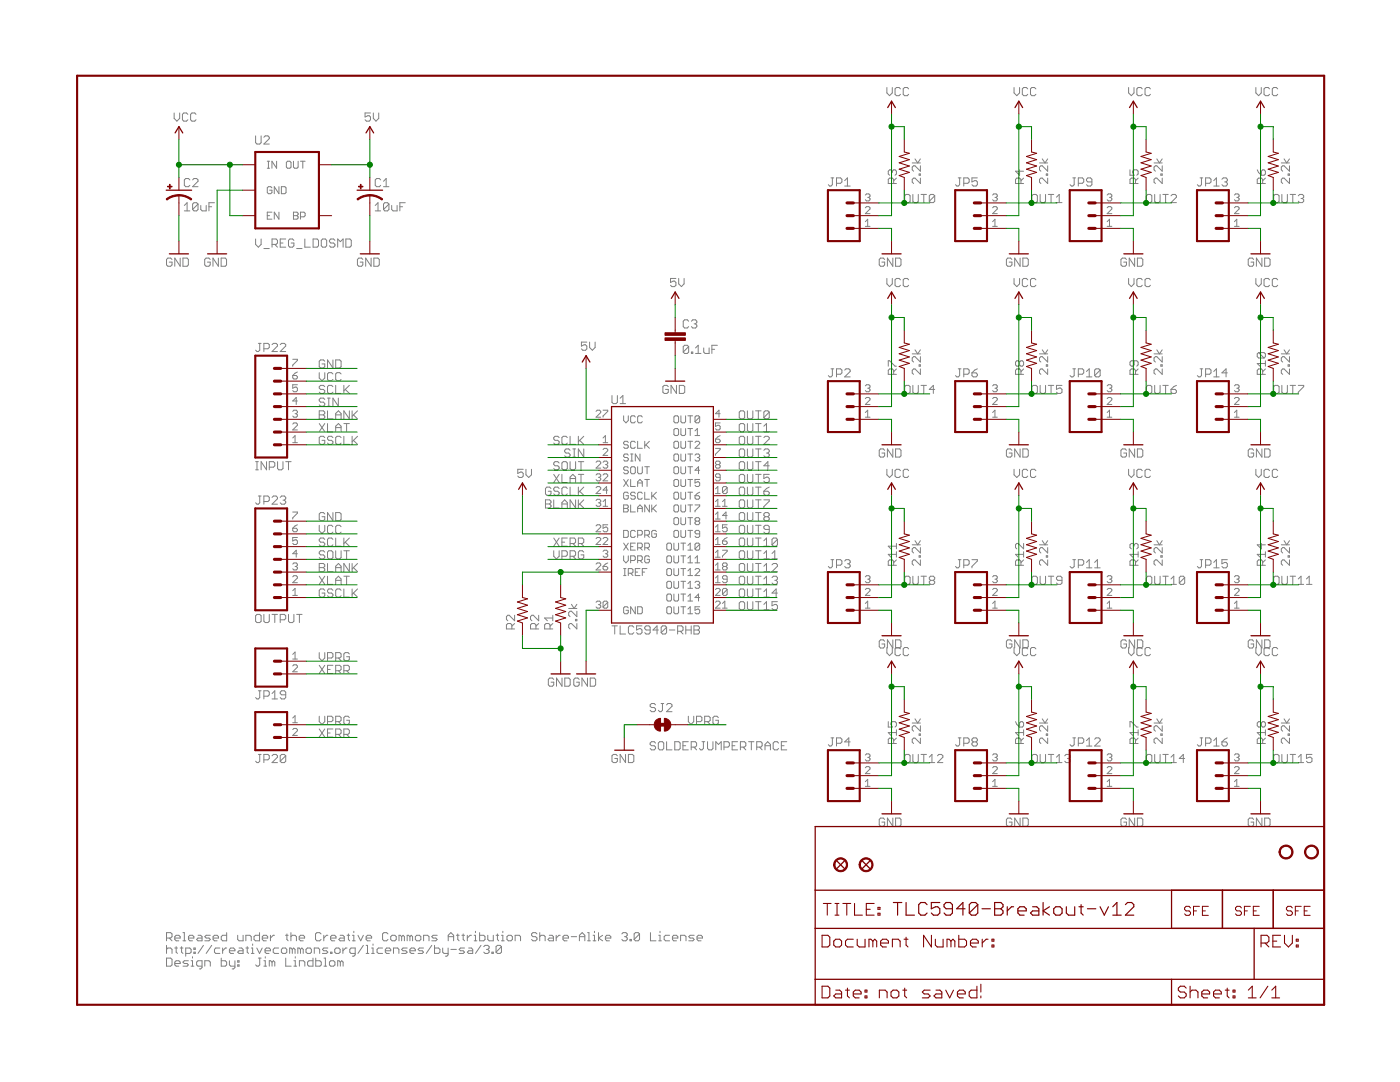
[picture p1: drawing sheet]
<svg xmlns="http://www.w3.org/2000/svg" width="279mm" height="216mm" viewBox="0 0 279 216" stroke-linecap="round" stroke-linejoin="round" font-family="sans-serif">
<g fill="none" stroke="#808080" stroke-width=".2">
<path d="M177 17.5v1l.5 .6 .6-.6v-1M179.7 17.7l-.3-.2h-.5l-.3 .2v1.1l.3 .3h.5l.3-.3M181.3 17.7l-.2-.2h-.6l-.2 .2v1.1l.2 .3h.6l.2-.3M202.4 17.5v1l.5 .6 .6-.6v-1M205.1 17.7l-.3-.2h-.5l-.3 .2v1.1l.3 .3h.5l.3-.3M206.7 17.7l-.2-.2h-.6l-.2 .2v1.1l.2 .3h.6l.2-.3M225.2 17.5v1l.6 .6 .5-.6v-1M228 17.7l-.3-.2h-.6l-.2 .2v1.1l.2 .3h.6l.3-.3M229.6 17.7l-.3-.2h-.5l-.3 .2v1.1l.3 .3h.5l.3-.3M250.6 17.5v1l.6 .6 .5-.6v-1M253.4 17.7l-.3-.2h-.6l-.2 .2v1.1l.2 .3h.6l.3-.3M255 17.7l-.3-.2h-.5l-.3 .2v1.1l.3 .3h.5l.3-.3"/>
<path d="M34.8 22.5v1.1l.5 .6 .6-.6v-1.1M37.5 22.8l-.3-.3h-.5l-.3 .3v1.1l.3 .3h.5l.3-.3M37.9 35.9l-.3-.3h-.5l-.3 .3v1.1l.3 .3h.5l.3-.3M38.4 35.9l.3-.3h.5l.3 .3v.3l-1.1 1.1h1.1M39.1 22.8l-.2-.3h-.6l-.3 .3v1.1l.3 .3h.6l.2-.3M51 27.1v1.4l.3 .2h.5l.3-.2v-1.4M52.7 27.4l.2-.3h.6l.2 .3v.3l-1 1h1M53.3 33.6h.5M53.3 32.2h.5M53.6 32.2v1.4M54.3 37.5l-.3-.2h-.4l-.3 .2v.9l.3 .3h.4l.3-.3v-.4h-.5M55.2 32.2v1.4l-.9-1.4v1.4"/>
<path d="M55.7 37.3v1.4l-1-1.4v1.4M56.2 37.3h.7l.2 .2v.9l-.2 .3h-.7zM57.1 32.4l.3-.2h.4l.3 .2v.9l-.3 .3h-.4l-.3-.3zM58.6 32.2v1.1l.2 .3h.5l.2-.3v-1.1M60 32.2h.9M60.4 32.2v1.4M73.9 22.5h-1v.8l.5-.2h.3l.2 .2v.6l-.2 .3h-.6l-.2-.3M74.5 22.5v1.1l.5 .6 .6-.6v-1.1M76 35.9l-.3-.3h-.5l-.3 .3v1.1l.3 .3h.5l.3-.3M76.5 37.3h1.1M76.5 36.2l.6-.6v1.7M165.8 35.5h.6"/>
<path d="M166.1 35.5v1.4l-.3 .2h-.2l-.3-.2M166.9 36.6h.8l.3-.3v-.5l-.3-.3h-.8v1.6M168.6 37.1h1.1M168.6 36l.5-.5v1.6M172.7 38.9l.2-.2h.5l.2 .2v.3l-.2 .2M173.2 39.4h.2M173.4 39.4l.2 .2v.3l-.2 .2h-.5l-.2-.2M178.1 34.2v.2M178.1 34.2l.3-.3h.2l.3 .3v.5l-.3 .3M178.1 34.2l-.3-.3h-.3l-.2 .3v.5l.2 .3M178.4 36.6v-.8l-.3-.3h-.6l-.2 .3v.8h1.6M178.9 35.5l-.5 .6"/>
<path d="M180.8 38.8h.6l.2 .3v1.1l-.2 .2h-.6l-.2-.2v-1.1zM182.1 32.5h1.6M182.2 38.8v1.4l.3 .2h.5l.3-.2v-1.4M182.6 31.7l.6 .8 .5-.8M183.4 34.7h.3v.3h-.3zM183.7 35.5v1.1l-1.1-1.1h-.3l-.2 .3v.5l.2 .3M183.7 33.1v1.1l-1.1-1.1h-.3l-.2 .2v.6l.2 .3M183.8 38.8h1.1M184.4 38.8v1.6M186.5 39.1l-.2-.3h-.6l-.2 .3v1.1M186.5 39.1v1.1l-.2 .2h-.6l-.2-.2M186.5 39.1l-1 1.1"/>
<path d="M191.2 35.5h.6M191.5 35.5v1.4l-.3 .2h-.2l-.3-.2M192.3 36.6h.8l.3-.3v-.5l-.3-.3h-.8v1.6M195.1 35.5h-1.1v.8l.5-.3h.3l.3 .3v.6l-.3 .2h-.6l-.2-.2M198.1 38.9l.2-.2h.5l.2 .2v.3l-.2 .2M198.6 39.4h.2M198.8 39.4l.2 .2v.3l-.2 .2h-.5l-.2-.2M203.5 33.9v1.1l-.8-.8h1.6M203.8 36.6v-.8l-.3-.3h-.6l-.2 .3v.8h1.6M204.3 35.5l-.5 .6M206.2 38.8h.6l.2 .3v1.1l-.2 .2h-.6l-.3-.2v-1.1zM207.5 32.5h1.6"/>
<path d="M207.6 38.8v1.4l.3 .2h.5l.3-.2v-1.4M208 31.7l.6 .8 .5-.8M208.8 34.7h.3v.3h-.3zM209.1 35.5v1.1l-1.1-1.1h-.3l-.2 .3v.5l.2 .3M209.1 33.1v1.1l-1.1-1.1h-.3l-.2 .2v.6l.2 .3M209.2 38.8h1.1M209.8 38.8v1.6M210.8 39.3l.6-.5v1.6M214.1 35.5h.6M214.4 35.5v1.4l-.3 .2h-.3l-.2-.2M215.2 36.6h.8l.3-.3v-.5l-.3-.3h-.8v1.6M217.9 36.3h-.8l-.3-.3v-.2l.3-.3h.5l.3 .3v1.1l-.3 .2h-.5l-.3-.2"/>
<path d="M221 38.9l.2-.2h.5l.2 .2v.3l-.2 .2M221.4 39.4h.3M221.7 39.4l.2 .2v.3l-.2 .2h-.5l-.2-.2M225.5 33.9v1.1h.8l-.2-.6v-.2l.2-.3h.6l.2 .3v.5l-.2 .3M226.6 36.6v-.8l-.3-.3h-.5l-.3 .3v.8h1.6M227.1 35.5l-.5 .6M228.8 39.1l.3-.3h.5l.3 .3v1.1l-.3 .2h-.5l-.3-.2zM230.3 32.5h1.6M230.4 38.8v1.4l.3 .2h.5l.3-.2v-1.4M230.9 31.7l.5 .8 .5-.8M231.7 34.7h.2v.3h-.2zM231.9 35.5v1.1l-1-1.1h-.3l-.3 .3v.5l.3 .3"/>
<path d="M231.9 33.1v1.1l-1-1.1h-.3l-.3 .2v.6l.3 .3M232.1 38.8h1.1M232.6 38.8v1.6M233.7 39.1l.3-.3h.5l.3 .3v.2l-1.1 1.1h1.1M239.5 35.5h.5M239.8 35.5v1.4l-.3 .2h-.3l-.2-.2M240.6 36.6h.8l.3-.3v-.5l-.3-.3h-.8v1.6M242.2 37.1h1.1M242.2 36l.6-.5v1.6M243.9 35.8l.2-.3h.6l.2 .3v.2l-.2 .3M244.4 36.3h.3M244.7 36.3l.2 .3v.3l-.2 .2h-.6l-.2-.2"/>
<path d="M246.4 38.9l.2-.2h.5l.2 .2v.3l-.2 .2M246.8 39.4h.3M247.1 39.4l.2 .2v.3l-.2 .2h-.5l-.2-.2M250.9 33.9l.3 .5 .5 .6M252 36.6v-.8l-.3-.3h-.5l-.3 .3v.8h1.6M252 33.9h.3l.2 .3v.5l-.2 .3h-.6v-.8zM252.5 35.5l-.5 .6M254.2 39.1l.3-.3h.5l.3 .3v1.1l-.3 .2h-.5l-.3-.2zM255.7 32.5h1.6M255.8 38.8v1.4l.3 .2h.5l.3-.2v-1.4M256.3 31.7l.5 .8 .5-.8M257.1 34.7h.2v.3h-.2z"/>
<path d="M257.3 35.5v1.1l-1-1.1h-.3l-.3 .3v.5l.3 .3M257.3 33.1v1.1l-1-1.1h-.3l-.3 .2v.6l.3 .3M257.5 38.8h1.1M258 38.8v1.6M259.1 39.1l.3-.3h.5l.3 .3v.2l-.3 .3M259.7 39.6h.2M259.9 39.6l.3 .3v.3l-.3 .2h-.5l-.3-.2M34.3 51.8l-.2-.3h-.6l-.3 .3v1.1l.3 .2h.6l.2-.2v-.6h-.5M36 51.5v1.6l-1.1-1.6v1.6M36.5 51.5h.8l.3 .3v1.1l-.3 .2h-.8zM36.8 42.1h1.1M36.8 41l.5-.6v1.7"/>
<path d="M39.5 40.7v1.1l-.3 .3h-.5l-.3-.3M39.5 40.7l-.3-.3h-.5l-.3 .3v1.1M39.5 40.7l-1.1 1.1M40.1 41v.8l.2 .3h.8v-1.1M41.7 41.3h.5M42 51.8l-.3-.3h-.6l-.2 .3v1.1l.2 .2h.6l.3-.2v-.6h-.6M42.8 40.4h-1.1v1.7M43.6 51.5v1.6l-1.1-1.6v1.6M44.1 51.5h.9l.2 .3v1.1l-.2 .2h-.9zM51 47.7v1.1l.6 .5 .5-.5v-1.1M52.7 49.6h1M53.3 43h.5"/>
<path d="M54.3 42.3h-1v1.4h1M54.3 48.8h.8l.3-.3v-.5l-.3-.3h-.8v1.6M54.8 48.8l.6 .5M55.7 42.3v1.4l-1-1.4v1.4M55.9 48.5h.6M57 47.7h-1.1v1.6h1.1M58.6 42.3h.7l.2 .3v.2l-.2 .2 .2 .3v.2l-.2 .2h-.7zM58.6 43h.7M58.7 48l-.3-.3h-.6l-.2 .3v1l.2 .3h.6l.3-.3v-.5h-.6M59.2 49.6h1.1M60 43.3h.7l.2-.3v-.4l-.2-.3h-.7v1.4M60.8 47.7v1.6h1.1"/>
<path d="M62.5 47.7h.8l.3 .3v1l-.3 .3h-.8zM64.4 47.7h.5l.3 .3v1l-.3 .3h-.5l-.3-.3v-1zM66.8 48l-.2-.3h-.6l-.3 .3v.2l.3 .3h.6l.2 .3v.2l-.2 .3h-.6l-.3-.3M67.4 49.3v-1.6l.5 .5 .6-.5v1.6M69 47.7h.8l.3 .3v1l-.3 .3h-.8zM72.4 51.8l-.2-.3h-.6l-.3 .3v1.1l.3 .2h.6l.2-.2v-.6h-.5M74.1 51.5v1.6l-1.1-1.6v1.6M74.6 51.5h.8l.3 .3v1.1l-.3 .2h-.8zM74.9 41l.5-.6v1.7M74.9 42.1h1.1M77.6 40.7v1.1l-.3 .3h-.5l-.3-.3M77.6 40.7l-.3-.3h-.5l-.3 .3v1.1"/>
<path d="M77.6 40.7l-1.1 1.1M78.2 41v.8l.2 .3h.8v-1.1M79.8 41.3h.5M80.9 40.4h-1.1v1.7M134.9 55.6h-1.1v.8l.5-.3h.3l.3 .3v.5l-.3 .3h-.5l-.3-.3M135.4 55.6v1l.6 .6 .5-.6v-1M172.7 44.2l.5-.4v1.4M172.7 45.2h.9M172.7 41.5l.2-.3h.5l.2 .3v.2l-.9 .9h.9M176.6 51.8l-.3-.3h-.6l-.2 .3v1.1l.2 .2h.6l.3-.2v-.6h-.6M177 55.6v1l.5 .6 .6-.6v-1M178.2 51.5v1.6l-1.1-1.6v1.6"/>
<path d="M178.7 51.5h.9l.2 .3v1.1l-.2 .2h-.9zM179.7 55.8l-.3-.2h-.5l-.3 .2v1.1l.3 .3h.5l.3-.3M181.3 55.8l-.2-.2h-.6l-.2 .2v1.1l.2 .3h.6l.2-.3M198.1 45.2h.9M198.1 41.5l.2-.3h.5l.2 .3v.2l-.9 .9h.9M198.1 44.2l.5-.4v1.4M202 51.8l-.3-.3h-.6l-.2 .3v1.1l.2 .2h.6l.3-.2v-.6h-.6M202.4 55.6v1l.5 .6 .6-.6v-1M203.6 51.5v1.6l-1.1-1.6v1.6M204.1 51.5h.9l.2 .3v1.1l-.2 .2h-.9zM205.1 55.8l-.3-.2h-.5l-.3 .2v1.1l.3 .3h.5l.3-.3M206.7 55.8l-.2-.2h-.6l-.2 .2v1.1l.2 .3h.6l.2-.3"/>
<path d="M210.8 40.4h1.1M221 45.2h.9M221 41.5l.2-.3h.5l.2 .3v.2l-.9 .9h.9M221 44.2l.4-.4v1.4M224.8 51.8l-.3-.3h-.5l-.3 .3v1.1l.3 .2h.5l.3-.2v-.6h-.5M225.2 55.6v1l.6 .6 .5-.6v-1M226.4 51.5v1.6l-1-1.6v1.6M227 51.5h.8l.3 .3v1.1l-.3 .2h-.8zM228 55.8l-.3-.2h-.6l-.2 .2v1.1l.2 .3h.6l.3-.3M229.6 55.8l-.3-.2h-.5l-.3 .2v1.1l.3 .3h.5l.3-.3M246.4 45.2h.9M246.4 41.5l.2-.3h.5l.2 .3v.2l-.9 .9h.9"/>
<path d="M246.4 44.2l.4-.4v1.4M250.2 51.8l-.3-.3h-.5l-.3 .3v1.1l.3 .2h.5l.3-.2v-.6h-.5M250.6 55.6v1l.6 .6 .5-.6v-1M251.8 51.5v1.6l-1.1-1.6v1.6M252.4 51.5h.8l.3 .3v1.1l-.3 .2h-.8zM253.4 55.8l-.3-.2h-.6l-.2 .2v1.1l.2 .3h.6l.3-.3M255 55.8l-.3-.2h-.5l-.3 .2v1.1l.3 .3h.5l.3-.3M51.6 68.5h.5M51.8 68.5v1.4l-.2 .2h-.3l-.3-.2M52.7 69.6h.8l.2-.3v-.5l-.2-.3h-.8v1.6M54.3 68.8l.3-.3h.5l.3 .3v.2l-1.1 1.1h1.1M55.9 68.8l.3-.3h.5l.3 .3v.2l-1.1 1.1h1.1"/>
<path d="M58.4 71.7h1v.2l-1 1v.2M58.4 74.9h.7l.3 .3v.2l-.3 .2h-.4l-.3-.2zM59.4 76.8h-1v.7l.7-.3 .3 .3v.4l-.3 .3h-.4l-.3-.3M59.4 74.2l-1 .7M63.7 74.4v1l.6 .6 .5-.6v-1M64.8 77.2l-.3-.3h-.5l-.3 .3v.2l.3 .3h.5l.3 .3v.3l-.3 .2h-.5l-.3-.2M64.8 72.1l-.3-.3h-.5l-.3 .3v1.1l.3 .2h.5l.3-.2v-.6h-.5M64.8 79.7l-.3-.3h-.5l-.3 .3v.3l.3 .2h.5l.3 .3v.3l-.3 .2h-.5l-.3-.2M65.4 79.4h.5M65.6 79.4v1.6M66.4 77.2l-.2-.3h-.6l-.2 .3v1.1l.2 .2h.6l.2-.2M66.4 74.6l-.2-.2h-.6l-.2 .2v1.1l.2 .3h.6l.2-.3"/>
<path d="M66.4 71.8v1.6l-1-1.6v1.6M67 76.9v1.6h1.1M67 71.8h.8l.3 .3v1.1l-.3 .2h-.8zM67.5 79.4v1.6l-1.1-1.6v1.6M68.1 74.6l-.3-.2h-.5l-.3 .2v1.1l.3 .3h.5l.3-.3M68.6 76.9v1.6M68.9 77.7l.8 .8M69.7 76.9l-1.1 1.1M117.1 68.3h-1.1v.8l.6-.3h.2l.3 .3v.5l-.3 .3h-.5l-.3-.3M117.7 68.3v1l.5 .6 .6-.6v-1M122.1 78.9v1.4l.3 .2h.5l.3-.2v-1.4M123.8 79.5l.5-.6v1.6"/>
<path d="M133.4 77.2l-.3-.3h-.5l-.3 .3v1.1l.3 .2h.5l.3-.2v-.6h-.6M135 76.9v1.6l-1.1-1.6v1.6M135.6 76.9h.8l.3 .3v1.1l-.3 .2h-.8zM137.4 64.1l-.2-.3h-.6l-.2 .3v1.1l.2 .2h.6l.2-.2M137.4 69.2l-.2-.3h-.6l-.2 .3v1.1M137.4 69.2v1.1l-.2 .2h-.6l-.2-.2M137.4 69.2l-1 1.1M138 70.3h.3v.2h-.3zM138 64.1l.3-.3h.5l.3 .3v.2l-.3 .3M138.5 64.6h.3M138.8 70.5h1.1M138.8 69.4l.5-.5v1.6"/>
<path d="M138.8 64.6l.3 .3v.3l-.3 .2h-.5l-.3-.2M140.4 69.4v.9l.3 .2h.8v-1.1M142.1 69.7h.5M143.2 68.9h-1.1v1.6M165.8 73.6h.6M166.1 73.6v1.4l-.3 .2h-.2l-.3-.2M166.9 74.7h.8l.3-.3v-.5l-.3-.3h-.8v1.6M168.6 73.9l.2-.3h.6l.3 .3v.2l-1.1 1.1h1.1M172.7 79.5l.2-.2h.5l.2 .2v.3l-.9 .9h.9M172.7 77l.2-.2h.5l.2 .2v.2l-.2 .3M173.2 77.5h.2M173.4 77.5l.2 .2v.2l-.2 .3h-.5l-.2-.3"/>
<path d="M177.3 73.1v-1.1h.2l1.1 1.1h.3M178.4 74.7v-.8l-.3-.3h-.6l-.2 .3v.8h1.6M178.9 73.6l-.5 .6M180.6 77.2l.2-.3h.6l.2 .3v1.1l-.2 .2h-.6l-.2-.2zM182.1 70.6h1.6M182.2 76.9v1.4l.3 .2h.5l.3-.2v-1.4M182.6 69.8l.6 .8 .5-.8M183.4 72.8h.3v.3h-.3zM183.7 71.2v1l-1.1-1h-.3l-.2 .2v.6l.2 .2M183.7 73.6v1.1l-1.1-1.1h-.3l-.2 .3v.5l.2 .3M183.8 76.9h1.1M184.4 76.9v1.6"/>
<path d="M186.5 77.7h-1l.8-.8v1.6M191.2 73.6h.6M191.5 73.6v1.4l-.3 .2h-.2l-.3-.2M192.3 74.7h.8l.3-.3v-.5l-.3-.3h-.8v1.6M194 74.4h.8l.3 .3v.3l-.3 .2h-.6l-.2-.2zM195.1 73.6l-.6 .3-.5 .5M198.1 77l.2-.2h.5l.2 .2v.2l-.2 .3M198.1 79.5l.2-.2h.5l.2 .2v.3l-.9 .9h.9M198.6 77.5h.2M198.8 77.5l.2 .2v.2l-.2 .3h-.5l-.2-.3M203.5 72.3v.5M203.5 72.3l-.3-.3h-.3l-.2 .3v.5l.2 .3h.3l.3-.3"/>
<path d="M203.5 72.3l.3-.3h.2l.3 .3v.5l-.3 .3h-.2l-.3-.3M203.8 74.7v-.8l-.3-.3h-.6l-.2 .3v.8h1.6M204.3 73.6l-.5 .6M205.9 77.2l.3-.3h.6l.2 .3v1.1l-.2 .2h-.6l-.3-.2zM207.5 70.6h1.6M207.6 76.9v1.4l.3 .2h.5l.3-.2v-1.4M208 69.8l.6 .8 .5-.8M208.8 72.8h.3v.3h-.3zM209.1 71.2v1l-1.1-1h-.3l-.2 .2v.6l.2 .2M209.1 73.6v1.1l-1.1-1.1h-.3l-.2 .3v.5l.2 .3M209.2 76.9h1.1M209.8 76.9v1.6"/>
<path d="M211.9 76.9h-1.1v.8l.6-.3h.3l.2 .3v.6l-.2 .2h-.6l-.3-.2M214.1 73.6h.6M214.4 73.6v1.4l-.3 .2h-.3l-.2-.2M215.2 74.7h.8l.3-.3v-.5l-.3-.3h-.8v1.6M216.8 75.2h1.1M216.8 74.1l.6-.5v1.6M219.6 73.9v1.1l-.3 .2h-.6l-.2-.2M219.6 73.9l-.3-.3h-.6l-.2 .3v1.1M219.6 73.9l-1.1 1.1M221 77l.2-.2h.5l.2 .2v.2l-.2 .3M221 79.5l.2-.2h.5l.2 .2v.3l-.9 .9h.9M221.4 77.5h.3"/>
<path d="M221.7 77.5l.2 .2v.2l-.2 .3h-.5l-.2-.3M226.3 72v.8l-.2 .3h-.3l-.3-.3v-.5l.3-.3h1.1l.2 .3v.5l-.2 .3M226.6 74.7v-.8l-.3-.3h-.5l-.3 .3v.8h1.6M227.1 73.6l-.5 .6M228.8 77.2l.3-.3h.5l.3 .3v1.1l-.3 .2h-.5l-.3-.2zM230.3 70.6h1.6M230.4 76.9v1.4l.3 .2h.5l.3-.2v-1.4M230.9 69.8l.5 .8 .5-.8M231.7 72.8h.2v.3h-.2zM231.9 71.2v1l-1-1h-.3l-.3 .2v.6l.3 .2M231.9 73.6v1.1l-1-1.1h-.3l-.3 .3v.5l.3 .3M232.1 76.9h1.1"/>
<path d="M232.6 76.9v1.6M233.7 77.7h.8l.3 .3v.3l-.3 .2h-.5l-.3-.2zM234.8 76.9l-.5 .3-.6 .5M239.5 73.6h.5M239.8 73.6v1.4l-.3 .2h-.3l-.2-.2M240.6 74.7h.8l.3-.3v-.5l-.3-.3h-.8v1.6M242.2 75.2h1.1M242.2 74.1l.6-.5v1.6M244.9 74.4h-1l.8-.8v1.6M246.4 79.5l.2-.2h.5l.2 .2v.3l-.9 .9h.9M246.4 77l.2-.2h.5l.2 .2v.2l-.2 .3M246.8 77.5h.3"/>
<path d="M247.1 77.5l.2 .2v.2l-.2 .3h-.5l-.2-.3M251.2 70.4l-.3 .2v.6l.3 .2h1.1M251.2 70.4h1.1l.2 .2v.6l-.2 .2M251.2 70.4l1.1 1M252 74.7v-.8l-.3-.3h-.5l-.3 .3v.8h1.6M252.5 72v1.1M252.5 73.6l-.5 .6M252.5 72.5h-1.6l.6 .6M254.2 77.2l.3-.3h.5l.3 .3v1.1l-.3 .2h-.5l-.3-.2zM255.7 70.6h1.6M255.8 76.9v1.4l.3 .2h.5l.3-.2v-1.4M256.3 69.8l.5 .8 .5-.8"/>
<path d="M257.1 72.8h.2v.3h-.2zM257.3 71.2v1l-1-1h-.3l-.3 .2v.6l.3 .2M257.3 73.6v1.1l-1-1.1h-.3l-.3 .3v.5l.3 .3M257.5 76.9h1.1M258 76.9v1.6M259.1 76.9h1.1v.3l-1.1 1.1v.2M51 93.7h.6M51 92.1h.6M51.3 92.1v1.6M51.6 99h.5M51.8 99v1.3l-.2 .3h-.3l-.3-.3M53.2 92.1v1.6l-1.1-1.6v1.6"/>
<path d="M53.7 93.2h.9l.2-.3v-.5l-.2-.3h-.9v1.6M54.3 99.3l.3-.3h.5l.3 .3v.2l-1.1 1.1h1.1M55.4 92.1v1.4l.2 .2h.6l.3-.2v-1.4M55.9 99.3l.3-.3h.5l.3 .3v.2l-.3 .3M56.5 99.8h.2M56.7 99.8l.3 .3v.2l-.3 .3h-.5l-.3-.3M57 92.1h1.1M57.6 92.1v1.6M58.4 88.3h1M58.4 84.6l.3-.2h.4l.3 .2v.3l-1 .9h1M58.4 82.1l.3-.2h.4l.3 .2v.2l-.3 .2M58.4 87.4l.5-.5v1.4"/>
<path d="M58.9 82.5h.2M59.1 82.5l.3 .3v.2l-.3 .2h-.4l-.3-.2M59.4 80h-1l.7-.7v1.4M63.7 82h.8l.3 .2v.3l-.3 .3 .3 .3v.2l-.3 .3h-.8zM63.7 84.5l1.1 1.6M63.7 82.8h.8M64.8 87.3l-.3-.2h-.5l-.3 .2v1.1l.3 .3h.5l.3-.3v-.5h-.5M64.8 84.5l-1.1 1.6M65.4 82v1.6h1M65.4 84.5v1.6h1M65.4 81h.5M66.4 87.3l-.2-.2h-.6l-.2 .2v.3l.2 .3h.6l.2 .2v.3l-.2 .3h-.6l-.2-.3"/>
<path d="M67 83.6v-1.1l.5-.5 .6 .5v1.1M67 86.1v-1.1l.5-.5 .6 .5v1.1M67 85.3h1.1M67 82.8h1.1M68.1 87.3l-.3-.2h-.5l-.3 .2v1.1l.3 .3h.5l.3-.3M68.6 87.1v1.6h1.1M68.6 84.5h1.1M69.2 84.5v1.6M69.7 82v1.6l-1.1-1.6v1.6M70.3 82v1.6M70.3 87.1v1.6M70.5 87.9l.9 .8"/>
<path d="M70.5 82.8l.9 .8M71.4 87.1l-1.1 1M71.4 82l-1.1 1.1M104.4 93.6h-1.1v.9l.8-.3 .3 .3v.5l-.3 .3h-.5l-.3-.3M105 93.6v1.1l.5 .6 .6-.6v-1.1M108.9 99.7h.8l.3 .3v.3l-.3 .3 .3 .2v.3l-.3 .3h-.8zM110 97.5l-.3-.3h-.6l-.2 .3v1.1l.2 .2h.6l.3-.2v-.6h-.6M110.5 99.7v1.7h1.1M110.5 94.7l1.1 1.6M111.6 87.3l-.3-.2h-.5l-.3 .2v.3l.3 .3h.5l.3 .2v.3l-.3 .3h-.5l-.3-.3M111.6 92.4l-.3-.3h-.5l-.3 .3v.3l.3 .2h.5l.3 .3v.3l-.3 .2h-.5l-.3-.2M111.6 97.5l-.3-.3h-.5l-.3 .3v.2l.3 .3h.5l.3 .3v.3l-.3 .2h-.5l-.3-.2"/>
<path d="M111.6 94.7l-1.1 1.6M112.1 94.7v1.6h1.1M112.4 92.1h.5l.3 .3v1.1l-.3 .2h-.5l-.3-.2v-1.1zM113.2 87.3l-.3-.2h-.5l-.3 .2v1.1l.3 .3h.5l.3-.3M113.2 97.5l-.3-.3h-.5l-.3 .3v1.1l.3 .2h.5l.3-.2M113.8 92.1v1.4l.2 .2h.6l.3-.2v-1.4M113.8 96.3v-1.1l.5-.5 .6 .5v1.1M113.8 89.9l-.3-.3h-.5l-.3 .3v.2l.3 .3h.5l.3 .3v.3l-.3 .2h-.5l-.3-.2M113.8 87.1v1.6h1.1M113.8 97.2v1.6h1.1M113.8 95.5h1.1M114.3 89.6h.6"/>
<path d="M114.3 91.2h.6M114.6 89.6v1.6M114.9 99.7v1.7l-1.1-1.7v1.7M115.4 92.1h1.1M115.4 87.1v1.6M115.4 97.2v1.6M115.4 99.7v1.7M115.4 94.7h1.1M115.7 87.9l.8 .8M115.7 98l.8 .8M116 92.1v1.6M116 94.7v1.6"/>
<path d="M116.5 89.6v1.6l-1.1-1.6v1.6M116.5 87.1l-1.1 1M116.5 97.2l-1.1 1.1M116.5 99.7l-1.1 1.1M119 82.1l.2-.2h.5l.2 .2v.2l-.9 .9h.9M119 92.2l.2-.2h.5l.2 .2v.3l-.9 .9h.9M119 94.8l.2-.2h.5l.2 .2v.2l-.2 .2M119 97.3l.2-.2h.5l.2 .2v.3l-.9 .9h.9M119 99.9l.2-.3h.5l.2 .3v.2l-.2 .2M119.4 95.2h.3M119.7 95.2l.2 .3v.2l-.2 .2h-.5l-.2-.2M120.4 87.4l.4-.5v1.4"/>
<path d="M120.4 81.9h.9v.2l-.9 .9v.2M120.4 89.7l.2-.2h.5l.2 .2v.2l-.9 1h.9M120.4 92.2l.2-.2h.5l.2 .2v.3l-.2 .2M120.4 94.8l.2-.2h.5l.2 .2v.2l-.9 .9h.9M120.4 88.3h.9M120.8 92.7h.3M121.1 92.7l.2 .2v.3l-.2 .2h-.5l-.2-.2M121.3 97.8h-.9l.7-.7v1.4M123.8 80.5h1M124.5 83v.9l.4 .5 .5-.5v-.9M124.5 95.7l.9 1.4M125.4 88.3l-.2-.2h-.5l-.2 .2v.2l.2 .3h.5l.2 .2v.2l-.2 .3h-.5l-.2-.3"/>
<path d="M125.4 90.8l-.2-.2h-.5l-.2 .2v.3l.2 .2h.5l.2 .2v.3l-.2 .2h-.5l-.2-.2M125.4 93.4l-.2-.3h-.5l-.2 .3v.2l.2 .2h.5l.2 .3v.2l-.2 .2h-.5l-.2-.2M125.4 98.4l-.2-.2h-.5l-.2 .2v1l.2 .2h.5l.2-.2v-.5h-.5M125.4 95.7l-.9 1.4M125.9 95.7v1.4h.9M125.9 90.6h.4M125.9 92h.4M126.1 93.1h.5l.2 .3v.9l-.2 .2h-.5l-.2-.2v-.9zM126.1 90.6v1.4M126.8 83.2l-.2-.2h-.5l-.2 .2v.9l.2 .3h.5l.2-.3M126.8 88.3l-.2-.2h-.5l-.2 .2v.9l.2 .3h.5l.2-.3M126.8 98.4l-.2-.2h-.5l-.2 .2v.3l.2 .2h.5l.2 .2v.3l-.2 .2h-.5l-.2-.2"/>
<path d="M127.3 88.1v1.4h.9M127.3 93.1v1.2l.2 .2h.5l.2-.2v-1.2M127.3 97.1v-1l.4-.4 .5 .4v1M127.3 96.4h.9M127.7 90.6v1.4l-.9-1.4v1.4M128.2 83.2l-.2-.2h-.5l-.2 .2v.9l.2 .3h.5l.2-.3M128.2 98.4l-.2-.2h-.5l-.2 .2v1l.2 .2h.5l.2-.2M128.7 88.1v1.4M128.7 98.2v1.4h.9M128.7 93.1h.9M128.7 95.7h.9M128.9 88.8l.7 .7"/>
<path d="M129.1 93.1v1.4M129.1 95.7v1.4M129.6 88.1l-.9 .9M130.1 98.2v1.4M130.3 98.9l.7 .7M131 98.2l-.9 .9M134.7 95.7h.5l.2 .2v.9l-.2 .3h-.5l-.2-.3v-.9zM134.7 88.1h.5l.2 .2v.9l-.2 .3h-.5l-.2-.3v-.9zM134.7 83h.5l.2 .2v.9l-.2 .3h-.5l-.2-.3v-.9zM134.7 93.1h.5l.2 .3v.9l-.2 .2h-.5l-.2-.2v-.9zM134.7 90.6h.5l.2 .2v1l-.2 .2h-.5l-.2-.2v-1zM134.7 85.5h.5l.2 .2v1l-.2 .2h-.5l-.2-.2v-1z"/>
<path d="M134.7 98.2h.5l.2 .2v1l-.2 .2h-.5l-.2-.2v-1zM135.9 98.2v1.2l.2 .2h.5l.2-.2v-1.2M135.9 88.1v1.1l.2 .3h.5l.2-.3v-1.1M135.9 90.6v1.2l.2 .2h.5l.2-.2v-1.2M135.9 83v1.1l.2 .3h.5l.2-.3v-1.1M135.9 85.5v1.2l.2 .2h.5l.2-.2v-1.2M135.9 93.1v1.2l.2 .2h.5l.2-.2v-1.2M135.9 95.7v1.1l.2 .3h.5l.2-.3v-1.1M137.3 88.1h.9M137.3 90.6h.9M137.3 83h.9M137.3 85.5h.9"/>
<path d="M137.3 93.1h.9M137.3 95.7h.9M137.3 98.2h.9M137.8 83v1.4M137.8 85.5v1.4M137.8 88.1v1.4M137.8 90.6v1.4M137.8 93.1v1.4M137.8 95.7v1.4M137.8 98.2v1.4M138.7 88.3l.2-.2h.5l.2 .2v.2l-.9 1h.9M138.7 90.8l.2-.2h.5l.2 .2v.3l-.2 .2"/>
<path d="M138.7 98.9h.7l.2 .2v.3l-.2 .2h-.5l-.2-.2zM138.7 86.9h.9M138.7 86l.5-.5v1.4M139.2 91.3h.2M139.4 91.3l.2 .2v.3l-.2 .2h-.5l-.2-.2M139.6 83.2l-.2-.2h-.5l-.2 .2v.9M139.6 83.2v.9l-.2 .3h-.5l-.2-.3M139.6 95.7h-.9v.7l.5-.3h.2l.2 .3v.4l-.2 .3h-.5l-.2-.3M139.6 83.2l-.9 .9M139.6 93.8h-.9l.7-.7v1.4M139.6 98.2l-.9 .7M142.8 97.6l.5-.5v1.4"/>
<path d="M142.8 89.5h.9v.2l-.9 .9v.3M142.8 87.6h.7l.2 .3v.2l-.2 .2h-.5l-.2-.2zM142.8 98.5h.9M143 92.7l-.2 .2v.3l.2 .2h.5l.2-.2v-.3l-.2-.2M143 92.7l-.2-.2v-.3l.2-.2h.5l.2 .2v.3l-.2 .2M143 92.7h.5M143.7 84.4h-.9v.7l.7-.2 .2 .2v.5l-.2 .2h-.5l-.2-.2M143.7 82.5h-.9l.7-.6v1.3M143.7 95.2h-.7l-.2-.2v-.2l.2-.2h.5l.2 .2v.9l-.2 .2h-.5l-.2-.2M143.7 86.9l-.9 .7M145.1 97.3l-.2-.2h-.5l-.2 .2v1M145.1 97.3v1l-.2 .2h-.5l-.2-.2"/>
<path d="M145.1 97.3l-.9 1M147.5 97.5l.3-.3h.5l.3 .3v1.1l-.3 .2h-.5l-.3-.2zM147.5 92.4l.3-.3h.5l.3 .3v1.1l-.3 .2h-.5l-.3-.2zM147.5 94.9l.3-.2h.5l.3 .2v1.1l-.3 .3h-.5l-.3-.3zM147.5 87.3l.3-.2h.5l.3 .2v1.1l-.3 .3h-.5l-.3-.3zM147.5 84.8l.3-.3h.5l.3 .3v1.1l-.3 .2h-.5l-.3-.2zM147.5 82.2l.3-.2h.5l.3 .2v1.1l-.3 .3h-.5l-.3-.3zM147.8 89.6h.5l.3 .3v1.1l-.3 .2h-.5l-.3-.2v-1.1zM149.2 89.6v1.4l.2 .2h.6l.2-.2v-1.4M149.2 92.1v1.4l.2 .2h.6l.2-.2v-1.4M149.2 84.5v1.4l.2 .2h.6l.2-.2v-1.4M149.2 87.1v1.3l.2 .3h.6l.2-.3v-1.3"/>
<path d="M149.2 94.7v1.3l.2 .3h.6l.2-.3v-1.3M149.2 97.2v1.4l.2 .2h.6l.2-.2v-1.4M149.2 99.7v1.4l.2 .3h.6l.2-.3v-1.4M149.2 82v1.3l.2 .3h.6l.2-.3v-1.3M150.8 89.6h1.1M150.8 92.1h1.1M150.8 87.1h1.1M150.8 94.7h1.1M150.8 84.5h1.1M150.8 97.2h1.1M150.8 99.7h1.1M150.8 82h1.1"/>
<path d="M151.3 82v1.6M151.3 84.5v1.6M151.3 87.1v1.6M151.3 89.6v1.6M151.3 92.1v1.6M151.3 94.7v1.6M151.3 97.2v1.6M151.3 99.7v1.7M152.4 89.9l.3-.3h.5l.3 .3v.2l-.3 .3M152.4 99.7h1.1v.3l-1.1 1.1v.3M152.4 87.3l.3-.2h.5l.3 .2v.3l-1.1 1.1h1.1M152.4 98h.8l.3 .3v.3l-.3 .2h-.5l-.3-.2z"/>
<path d="M152.4 86.1h1.1M152.4 85l.6-.5v1.6M153 90.4h.2M153.2 90.4l.3 .3v.3l-.3 .2h-.5l-.3-.2M153.5 94.7h-1.1v.8l.6-.3h.2l.3 .3v.5l-.3 .3h-.5l-.3-.3M153.5 92.9h-1.1l.8-.8v1.6M153.5 82.2l-.3-.2h-.5l-.3 .2v1.1M153.5 82.2v1.1l-.3 .3h-.5l-.3-.3M153.5 82.2l-1.1 1.1M153.5 97.2l-.5 .3-.6 .5M172.7 83.2h.9M172.7 82.3l.5-.4v1.3"/>
<path d="M176.6 89.9l-.3-.3h-.6l-.2 .3v1.1l.2 .2h.6l.3-.2v-.6h-.6M177 93.6v1.1l.5 .6 .6-.6v-1.1M178.2 89.6v1.6l-1.1-1.6v1.6M178.7 89.6h.9l.2 .3v1.1l-.2 .2h-.9zM179.7 93.9l-.3-.3h-.5l-.3 .3v1.1l.3 .3h.5l.3-.3M181.3 93.9l-.2-.3h-.6l-.2 .3v1.1l.2 .3h.6l.2-.3M198.1 83.2h.9M198.1 82.3l.5-.4v1.3M202 89.9l-.3-.3h-.6l-.2 .3v1.1l.2 .2h.6l.3-.2v-.6h-.6M202.4 93.6v1.1l.5 .6 .6-.6v-1.1M203.6 89.6v1.6l-1.1-1.6v1.6M204.1 89.6h.9l.2 .3v1.1l-.2 .2h-.9z"/>
<path d="M205.1 93.9l-.3-.3h-.5l-.3 .3v1.1l.3 .3h.5l.3-.3M206.7 93.9l-.2-.3h-.6l-.2 .3v1.1l.2 .3h.6l.2-.3M221 83.2h.9M221 82.3l.4-.4v1.3M224.8 89.9l-.3-.3h-.5l-.3 .3v1.1l.3 .2h.5l.3-.2v-.6h-.5M225.2 93.6v1.1l.6 .6 .5-.6v-1.1M226.4 89.6v1.6l-1-1.6v1.6M227 89.6h.8l.3 .3v1.1l-.3 .2h-.8zM228 93.9l-.3-.3h-.6l-.2 .3v1.1l.2 .3h.6l.3-.3M229.6 93.9l-.3-.3h-.5l-.3 .3v1.1l.3 .3h.5l.3-.3M246.4 83.2h.9M246.4 82.3l.4-.4v1.3"/>
<path d="M250.2 89.9l-.3-.3h-.5l-.3 .3v1.1l.3 .2h.5l.3-.2v-.6h-.5M250.6 93.6v1.1l.6 .6 .5-.6v-1.1M251.8 89.6v1.6l-1.1-1.6v1.6M252.4 89.6h.8l.3 .3v1.1l-.3 .2h-.8zM253.4 93.9l-.3-.3h-.6l-.2 .3v1.1l.2 .3h.6l.3-.3M255 93.9l-.3-.3h-.5l-.3 .3v1.1l.3 .3h.5l.3-.3M52.7 100.1h.8l.2-.3v-.5l-.2-.3h-.8v1.6M58.4 112.6l.3-.3h.4l.3 .3v.2l-.3 .2M58.4 105.4h.7l.3 .2v.3l-.3 .2h-.4l-.3-.2zM58.4 115.1l.3-.2h.4l.3 .2v.2l-1 1h1M58.4 118.8h1M58.4 117.9l.5-.5v1.4"/>
<path d="M58.4 102.2h1v.2l-1 .9v.3M58.9 113h.2M59.1 113l.3 .3v.2l-.3 .2h-.4l-.3-.2M59.4 110.5h-1l.7-.7v1.4M59.4 107.3h-1v.6l.7-.2 .3 .2v.5l-.3 .2h-.4l-.3-.2M59.4 104.7l-1 .7M63.7 104.8v1.1l.6 .5 .5-.5v-1.1M63.7 112.4h.8l.3 .3v.3l-.3 .3 .3 .2v.3l-.3 .3h-.8zM63.7 115l1.1 1.6M63.7 113.3h.8M64.8 110.2l-.3-.3h-.5l-.3 .3v.2l.3 .3h.5l.3 .3v.3l-.3 .2h-.5l-.3-.2M64.8 107.6l-.3-.2h-.5l-.3 .2v.3l.3 .3h.5l.3 .3v.2l-.3 .3h-.5l-.3-.3"/>
<path d="M64.8 117.8l-.3-.3h-.5l-.3 .3v1.1l.3 .2h.5l.3-.2v-.6h-.5M64.8 102.6l-.3-.3h-.5l-.3 .3v1l.3 .3h.5l.3-.3v-.5h-.5M64.8 115l-1.1 1.6M65.4 112.4v1.7h1M65.4 115v1.6h1M65.6 109.9h.6l.2 .3v1.1l-.2 .2h-.6l-.2-.2v-1.1zM66.4 107.6l-.2-.2h-.6l-.2 .2v1.1l.2 .3h.6l.2-.3M66.4 102.3v1.6l-1-1.6v1.6M66.4 105.1l-.2-.3h-.6l-.2 .3v1.1l.2 .2h.6l.2-.2M66.4 117.8l-.2-.3h-.6l-.2 .3v.3l.2 .2h.6l.2 .3v.3l-.2 .2h-.6l-.2-.2M67 107.4v1.6h1.1M67 102.3h.8l.3 .3v1l-.3 .3h-.8z"/>
<path d="M67 109.9v1.4l.3 .2h.5l.3-.2v-1.4M67 114.1v-1.1l.5-.6 .6 .6v1.1M67 116.6v-1.1l.5-.5 .6 .5v1.1M67 115.8h1.1M67 113.3h1.1M68.1 105.1l-.3-.3h-.5l-.3 .3v1.1l.3 .2h.5l.3-.2M68.1 117.8l-.3-.3h-.5l-.3 .3v1.1l.3 .2h.5l.3-.2M68.6 107.4v1.6M68.6 117.5v1.6h1.1M68.6 109.9h1.1M68.6 115h1.1M68.9 108.2l.8 .8"/>
<path d="M69.2 109.9v1.6M69.2 115v1.6M69.7 112.4v1.7l-1.1-1.7v1.7M69.7 107.4l-1.1 1.1M70.3 112.4v1.7M70.3 117.5v1.6M70.5 118.3l.9 .8M70.5 113.3l.9 .8M71.4 117.5l-1.1 1.1M71.4 112.4l-1.1 1.1M108.9 100.6h.8M110.5 109.9v1.1l.5 .5 .6-.5v-1.1"/>
<path d="M110.5 107.4l1.1 1.6M111.6 107.4l-1.1 1.6M112.1 101.4v-1.1l.6-.6 .5 .6v1.1M112.1 111h.8l.3-.3v-.5l-.3-.3h-.8v1.6M112.1 100.6h1.1M112.1 108.2h.6M113.2 107.4h-1.1v1.6h1.1M113.8 108.5h.8l.3-.3v-.6l-.3-.2h-.8v1.6M113.8 111h.8l.3-.3v-.5l-.3-.3h-.8v1.6M114.3 108.5l.6 .5M114.3 111l.6 .5M115.4 108.5h.8l.3-.3v-.6l-.3-.2h-.8v1.6"/>
<path d="M115.7 100.6l.8 .8M116 108.5l.5 .5M116.5 110.2l-.3-.3h-.5l-.3 .3v1.1l.3 .2h.5l.3-.2v-.6h-.5M119 104.9l.2-.2h.5l.2 .2v.3l-.9 .9h.9M119 107.5l.2-.2h.5l.2 .2v.2l-.9 .9h.9M119 112.6l.2-.3h.5l.2 .3v.2l-.9 .9h.9M119.4 100.3h.3M119.7 100.3l.2 .3v.2l-.2 .2h-.5l-.2-.2M120.4 113h.7l.2 .3v.2l-.2 .2h-.5l-.2-.2zM120.4 107.5l.2-.2h.5l.2 .2v.2l-.9 .9h.9M120.4 110l.2-.2h.5l.2 .2v.3l-.2 .2M120.4 101h.9"/>
<path d="M120.4 100.1l.4-.5v1.4M120.8 110.5h.3M121.1 110.5l.2 .2v.3l-.2 .2h-.5l-.2-.2M121.3 104.7h-.9v.7l.7-.2 .2 .2v.5l-.2 .2h-.5l-.2-.2M121.3 112.3l-.9 .7M124.5 100.8h.7l.2 .2v.2l-.2 .3 .2 .2v.2l-.2 .3h-.7zM124.5 105.8h.7l.2 .3v.9l-.2 .2h-.7zM124.5 110.9v.9l.4 .5 .5-.5v-.9M124.5 101.5h.7M124.5 113.5h.4M124.5 114.9h.4M124.5 108.4l.9 1.4"/>
<path d="M124.7 113.5v1.4M125.4 114.4h.7l.2-.2v-.5l-.2-.2h-.7v1.4M125.4 108.4l-.9 1.4M125.9 111.8h.7l.2-.2v-.5l-.2-.2h-.7v1.4M125.9 100.8v1.4h.9M125.9 109.1h.4M125.9 114.4l.4 .5M126.8 106.1l-.2-.3h-.5l-.2 .3v.9l.2 .2h.5l.2-.2M126.8 108.4h-.9v1.4h.9M126.8 114.2h.5M127.3 106.8h.7l.2-.3v-.4l-.2-.3h-.7v1.4M127.3 111.8h.7l.2-.2v-.5l-.2-.2h-.7v1.4"/>
<path d="M127.3 102.2v-1l.4-.4 .5 .4v1M127.3 109.3h.7l.2-.2v-.5l-.2-.2h-.7v1.4M127.3 101.5h.9M127.7 113.5h-.9v1.4h.9M127.7 111.8l.5 .5M127.7 109.3l.5 .5M128.2 114.2h.5M128.7 106.8h.7l.2-.3v-.4l-.2-.3h-.7v1.4M128.7 109.3h.7l.2-.2v-.5l-.2-.2h-.7v1.4M129.1 113.5h-.9v1.4M129.1 109.3l.5 .5M129.1 106.8l.5 .4"/>
<path d="M129.6 100.8v1.4l-.9-1.4v1.4M129.6 111.1l-.2-.2h-.5l-.2 .2v1l.2 .2h.5l.2-.2v-.5h-.5M130.1 100.8v1.4M130.3 101.5l.7 .7M131 106.1l-.2-.3h-.5l-.2 .3v.9l.2 .2h.5l.2-.2v-.5h-.5M131 100.8l-.9 .9M133.1 118.8l.2-.3h.5l.2 .3v.9l-.2 .2h-.5l-.2-.2zM133.1 113.7l.2-.2h.5l.2 .2v.9l-.2 .3h-.5l-.2-.3zM133.1 108.6l.2-.2h.5l.2 .2v.9l-.2 .3h-.5l-.2-.3zM133.3 110.9h.5l.2 .2v1l-.2 .2h-.5l-.2-.2v-1zM133.3 116h.5l.2 .2v1l-.2 .2h-.5l-.2-.2v-1zM134.5 113.5v1.1l.2 .3h.5l.2-.3v-1.1"/>
<path d="M134.5 108.4v1.1l.2 .3h.5l.2-.3v-1.1M134.5 118.5v1.2l.2 .2h.5l.2-.2v-1.2M134.5 110.9v1.2l.2 .2h.5l.2-.2v-1.2M134.5 116v1.2l.2 .2h.5l.2-.2v-1.2M134.7 105.8h.5l.2 .3v.9l-.2 .2h-.5l-.2-.2v-.9zM134.7 100.8h.5l.2 .2v.9l-.2 .3h-.5l-.2-.3v-.9zM134.7 103.3h.5l.2 .2v1l-.2 .2h-.5l-.2-.2v-1zM135.9 110.9h.9M135.9 100.8v1.1l.2 .3h.5l.2-.3v-1.1M135.9 103.3v1.2l.2 .2h.5l.2-.2v-1.2M135.9 105.8v1.2l.2 .2h.5l.2-.2v-1.2M135.9 108.4h.9"/>
<path d="M135.9 113.5h.9M135.9 116h.9M135.9 118.5h.9M136.4 108.4v1.4M136.4 110.9v1.4M136.4 113.5v1.4M136.4 116v1.4M136.4 118.5v1.4M137.3 119.9h.9M137.3 100.8h.9M137.3 112.3h.9M137.3 108.8l.5-.4v1.4"/>
<path d="M137.3 111.4l.5-.5v1.4M137.3 113.9l.5-.4v1.4M137.3 116.5l.5-.5v1.4M137.3 119l.5-.5v1.4M137.3 103.3h.9M137.3 105.8h.9M137.3 109.8h.9M137.3 114.9h.9M137.3 117.4h.9M137.8 100.8v1.4M137.8 103.3v1.4M137.8 105.8v1.4"/>
<path d="M138.7 111.4l.5-.5v1.4M138.7 100.8h.9v.2l-.9 .9v.3M138.7 112.3h.9M138.7 113.7l.2-.2h.5l.2 .2v.2l-.9 1h.9M138.7 116.2l.2-.2h.5l.2 .2v.3l-.2 .2M138.9 104l-.2-.2v-.3l.2-.2h.5l.2 .2v.3l-.2 .2M138.9 104l-.2 .2v.3l.2 .2h.5l.2-.2v-.3l-.2-.2M138.9 104h.5M139.2 116.7h.2M139.4 116.7l.2 .2v.3l-.2 .2h-.5l-.2-.2M139.6 106.5h-.7l-.2-.2v-.2l.2-.3h.5l.2 .3v.9l-.2 .2h-.5l-.2-.2M139.6 108.6l-.2-.2h-.5l-.2 .2v.9"/>
<path d="M139.6 108.6v.9l-.2 .3h-.5l-.2-.3M139.6 119.2h-.9l.7-.7v1.4M139.6 108.6l-.9 .9M142.8 101h.9M142.8 111.2h.9M142.8 117.6l.2-.2h.5l.2 .2v.3l-.9 .9h.9M142.8 100.1l.5-.5v1.4M142.8 102.6l.5-.4v1.4M142.8 105.2l.5-.5v1.4M142.8 107.7l.5-.4v1.3M142.8 110.3l.5-.5v1.4M142.8 112.8l.5-.5v1.4"/>
<path d="M142.8 115.3l.5-.4v1.4M142.8 103.6h.9M142.8 106.1h.9M142.8 108.6h.9M142.8 113.7h.9M142.8 116.3h.9M144.2 107.9h.7l.2 .3v.2l-.2 .2h-.5l-.2-.2zM144.2 101h.9M144.2 109.8h.9v.2l-.9 1v.2M144.2 100.1l.5-.5v1.4M144.4 113l-.2-.2v-.2l.2-.3h.5l.2 .3v.2l-.2 .2M144.4 113l-.2 .3v.2l.2 .2h.5l.2-.2v-.2l-.2-.3"/>
<path d="M144.4 113h.5M145.1 115.6h-.7l-.2-.3v-.2l.2-.2h.5l.2 .2v.9l-.2 .3h-.5l-.2-.3M145.1 117.6v1l-.2 .2h-.5l-.2-.2M145.1 104.7h-.9v.7l.7-.2 .2 .2v.5l-.2 .2h-.5l-.2-.2M145.1 117.6l-.2-.2h-.5l-.2 .2v1M145.1 102.9h-.9l.7-.7v1.4M145.1 107.3l-.9 .6M145.1 117.6l-.9 1M147.5 110.2l.3-.3h.5l.3 .3v1.1l-.3 .2h-.5l-.3-.2zM147.5 102.6l.3-.3h.5l.3 .3v1l-.3 .3h-.5l-.3-.3zM147.5 100l.3-.3h.5l.3 .3v1.1l-.3 .3h-.5l-.3-.3zM147.5 107.6l.3-.2h.5l.3 .2v1.1l-.3 .3h-.5l-.3-.3z"/>
<path d="M147.5 105.1l.3-.3h.5l.3 .3v1.1l-.3 .2h-.5l-.3-.2zM147.5 115.3l.3-.3h.5l.3 .3v1l-.3 .3h-.5l-.3-.3zM147.8 117.5h.5l.3 .3v1.1l-.3 .2h-.5l-.3-.2v-1.1zM147.8 112.4h.5l.3 .3v1.1l-.3 .3h-.5l-.3-.3v-1.1zM149.2 109.9v1.4l.2 .2h.6l.2-.2v-1.4M149.2 107.4v1.3l.2 .3h.6l.2-.3v-1.3M149.2 104.8v1.4l.2 .2h.6l.2-.2v-1.4M149.2 102.3v1.3l.2 .3h.6l.2-.3v-1.3M149.2 115v1.3l.2 .3h.6l.2-.3v-1.3M149.2 117.5v1.4l.2 .2h.6l.2-.2v-1.4M149.2 112.4v1.4l.2 .3h.6l.2-.3v-1.4M150.8 104.8h1.1"/>
<path d="M150.8 102.3h1.1M150.8 107.4h1.1M150.8 109.9h1.1M150.8 115h1.1M150.8 117.5h1.1M150.8 112.4h1.1M151.3 102.3v1.6M151.3 104.8v1.6M151.3 107.4v1.6M151.3 109.9v1.6M151.3 112.4v1.7M151.3 115v1.6"/>
<path d="M151.3 117.5v1.6M152.4 109h1.1M152.4 111.5h1.1M152.4 116.6h1.1M152.4 119.1h1.1M152.4 114.1h1.1M152.4 107.9l.6-.5v1.6M152.4 110.4l.6-.5v1.6M152.4 113l.6-.6v1.7M152.4 115.5l.6-.5v1.6M152.4 118.1l.6-.6v1.6M152.7 103.1l-.3 .3v.2l.3 .3h.5l.3-.3v-.2l-.3-.3"/>
<path d="M152.7 103.1l-.3-.3v-.2l.3-.3h.5l.3 .3v.2l-.3 .3M152.7 103.1h.5M153.5 105.6h-.8l-.3-.2v-.3l.3-.3h.5l.3 .3v1.1l-.3 .2h-.5l-.3-.2M154.1 111.5h1.1M154.1 115.3l.2-.3h.6l.3 .3v.2l-.3 .3M154.1 112.7l.2-.3h.6l.3 .3v.3l-1.1 1.1h1.1M154.1 110.4l.5-.5v1.6M154.6 115.8h.3M154.9 115.8l.3 .3v.2l-.3 .3h-.6l-.2-.3M155.2 107.6l-1.1 1.1M155.2 107.6v1.1l-.3 .3h-.6l-.2-.3M155.2 107.6l-.3-.2h-.6l-.2 .2v1.1"/>
<path d="M155.2 118.3h-1.1l.8-.8v1.6M165.8 111.7h.6M166.1 111.7v1.3l-.3 .3h-.2l-.3-.3M166.9 112.8h.8l.3-.3v-.5l-.3-.3h-.8v1.6M168.6 112l.2-.3h.6l.3 .3v.2l-.3 .3M169.1 112.5h.3M169.4 112.5l.3 .3v.2l-.3 .3h-.6l-.2-.3M172.7 115.1l.2-.2h.5l.2 .2v.2l-.2 .3M172.7 117.6l.2-.2h.5l.2 .2v.3l-.9 .9h.9M173.2 115.6h.2M173.4 115.6l.2 .2v.2l-.2 .3h-.5l-.2-.3M178.4 112.8v-.8l-.3-.3h-.6l-.2 .3v.8h1.6"/>
<path d="M178.9 108.4v1.1M178.9 110.1v1.1M178.9 111.7l-.5 .6M178.9 110.6h-1.6l.5 .6M178.9 109h-1.6l.5 .5M180.8 115h.6l.2 .3v1l-.2 .3h-.6l-.2-.3v-1zM182.1 108.7h1.6M182.2 115v1.3l.3 .3h.5l.3-.3v-1.3M182.6 107.9l.6 .8 .5-.8M183.4 110.9h.3v.3h-.3zM183.7 109.3v1l-1.1-1h-.3l-.2 .2v.6l.2 .2M183.7 111.7v1.1l-1.1-1.1h-.3l-.2 .3v.5l.2 .3"/>
<path d="M183.8 115h1.1M184.4 115v1.6M185.7 115.8l-.2 .3v.2l.2 .3h.6l.2-.3v-.2l-.2-.3M185.7 115.8h.6M185.7 115.8l-.2-.3v-.2l.2-.3h.6l.2 .3v.2l-.2 .3M191.2 111.7h.6M191.5 111.7v1.3l-.3 .3h-.2l-.3-.3M192.3 112.8h.8l.3-.3v-.5l-.3-.3h-.8v1.6M194 111.7h1.1v.3l-1.1 1v.3M198.1 115.1l.2-.2h.5l.2 .2v.2l-.2 .3M198.1 117.6l.2-.2h.5l.2 .2v.3l-.9 .9h.9M198.6 115.6h.2"/>
<path d="M198.8 115.6l.2 .2v.2l-.2 .3h-.5l-.2-.3M203.8 112.8v-.8l-.3-.3h-.6l-.2 .3v.8h1.6M204.3 108.4v1.1l-1.1-1.1h-.3l-.2 .3v.6l.2 .2M204.3 110.1v1.1M204.3 110.6h-1.6l.5 .6M204.3 111.7l-.5 .6M205.9 115.3l.3-.3h.6l.2 .3v1l-.2 .3h-.6l-.3-.3zM207.5 108.7h1.6M207.6 115v1.3l.3 .3h.5l.3-.3v-1.3M208 107.9l.6 .8 .5-.8M208.8 110.9h.3v.3h-.3zM209.1 111.7v1.1l-1.1-1.1h-.3l-.2 .3v.5l.2 .3"/>
<path d="M209.1 109.3v1l-1.1-1h-.3l-.2 .2v.6l.2 .2M209.2 115h1.1M209.8 115v1.6M211.9 115.8h-.8l-.3-.3v-.2l.3-.3h.6l.2 .3v1l-.2 .3h-.6l-.3-.3M214.1 111.7h.6M214.4 111.7v1.3l-.3 .3h-.3l-.2-.3M215.2 112.8h.8l.3-.3v-.5l-.3-.3h-.8v1.6M216.8 113.3h1.1M216.8 112.2l.6-.5v1.6M218.5 113.3h1.1M218.5 112.2l.5-.5v1.6M221 115.1l.2-.2h.5l.2 .2v.2l-.2 .3"/>
<path d="M221 117.6l.2-.2h.5l.2 .2v.3l-.9 .9h.9M221.4 115.6h.3M221.7 115.6l.2 .2v.2l-.2 .3h-.5l-.2-.3M226.3 108.7v.3M226.3 108.7l-.2-.3h-.3l-.3 .3v.6l.3 .2M226.3 108.7l.3-.3h.3l.2 .3v.6l-.2 .2M226.6 112.8v-.8l-.3-.3h-.5l-.3 .3v.8h1.6M227.1 110.1v1.1M227.1 110.6h-1.6l.6 .6M227.1 111.7l-.5 .6M228.8 115.3l.3-.3h.5l.3 .3v1l-.3 .3h-.5l-.3-.3zM230.3 108.7h1.6"/>
<path d="M230.4 115v1.3l.3 .3h.5l.3-.3v-1.3M230.9 107.9l.5 .8 .5-.8M231.7 110.9h.2v.3h-.2zM231.9 109.3v1l-1-1h-.3l-.3 .2v.6l.3 .2M231.9 111.7v1.1l-1-1.1h-.3l-.3 .3v.5l.3 .3M232.1 115h1.1M232.6 115v1.6M233.7 116.6h1.1M233.7 115.5l.6-.5v1.6M236.4 115.3v1l-.2 .3h-.6l-.2-.3M236.4 115.3l-.2-.3h-.6l-.2 .3v1M236.4 115.3l-1 1"/>
<path d="M239.5 111.7h.5M239.8 111.7v1.3l-.3 .3h-.3l-.2-.3M240.6 112.8h.8l.3-.3v-.5l-.3-.3h-.8v1.6M242.2 113.3h1.1M242.2 112.2l.6-.5v1.6M244.9 111.7h-1v.8l.5-.3h.3l.2 .3v.5l-.2 .3h-.6l-.2-.3M246.4 115.1l.2-.2h.5l.2 .2v.2l-.2 .3M246.4 117.6l.2-.2h.5l.2 .2v.3l-.9 .9h.9M246.8 115.6h.3M247.1 115.6l.2 .2v.2l-.2 .3h-.5l-.2-.3M251.7 108.4v1.1l-.8-.8h1.6M252 112.8v-.8l-.3-.3h-.5l-.3 .3v.8h1.6"/>
<path d="M252.5 110.1v1.1M252.5 110.6h-1.6l.6 .6M252.5 111.7l-.5 .6M254.2 115.3l.3-.3h.5l.3 .3v1l-.3 .3h-.5l-.3-.3zM255.7 108.7h1.6M255.8 115v1.3l.3 .3h.5l.3-.3v-1.3M256.3 107.9l.5 .8 .5-.8M257.1 110.9h.2v.3h-.2zM257.3 109.3v1l-1-1h-.3l-.3 .2v.6l.3 .2M257.3 111.7v1.1l-1-1.1h-.3l-.3 .3v.5l.3 .3M257.5 115h1.1M258 115v1.6"/>
<path d="M259.1 116.6h1.1M259.1 115.5l.6-.5v1.6M260.7 116.6h1.1M260.7 115.5l.6-.5v1.6M51.3 122.6h.5l.3 .3v1.1l-.3 .2h-.5l-.3-.2v-1.1zM51.6 137.8h.5M51.8 137.8v1.4l-.2 .3h-.3l-.3-.3M52.7 122.6v1.4l.2 .2h.6l.2-.2v-1.4M52.7 138.9h.8l.2-.3v-.5l-.2-.3h-.8v1.7M54.3 138.4l.5-.6v1.7M54.3 122.6h1.1M54.3 139.5h1.1"/>
<path d="M54.8 122.6v1.6M55.9 123.7h.8l.3-.3v-.5l-.3-.3h-.8v1.6M57 138.6h-.8l-.3-.2v-.3l.3-.3h.5l.3 .3v1.1l-.3 .3h-.5l-.3-.3M57.6 122.6v1.4l.2 .2h.6l.3-.2v-1.4M58.4 130.6l.5-.5v1.4M58.4 131.5h1M58.4 132.9l.3-.2h.4l.3 .2v.2l-1 .9h1M59.2 122.6h1.1M59.8 122.6v1.6M63.7 130.2v1.1l.6 .5 .5-.5v-1.1M63.7 132.8l1.1 1.6M64.8 132.8l-1.1 1.6"/>
<path d="M65.4 131.3h.8l.2-.3v-.5l-.2-.3h-.8v1.6M65.4 133.6h.5M66.4 132.8h-1v1.6h1M67 131.3h.8l.3-.3v-.5l-.3-.3h-.8v1.6M67 133.8h.8l.3-.2v-.6l-.3-.2h-.8v1.6M67.5 133.8l.6 .6M67.5 131.3l.6 .5M68.6 133.8h.8l.3-.2v-.6l-.3-.2h-.8v1.6M69.2 133.8l.5 .6M69.7 130.5l-.3-.3h-.5l-.3 .3v1.1l.3 .2h.5l.3-.2v-.6h-.5M102.2 125.5v-.8l-.3-.3h-.6l-.2 .3v.8h1.6M102.7 122.8v1.1l-1.1-1.1h-.3l-.2 .2v.6l.2 .3"/>
<path d="M102.7 124.4l-.5 .5M107 125.5v-.8l-.3-.3h-.5l-.3 .3v.8h1.6M107.5 122.8v1.1l-1.1-1.1h-.2l-.3 .2v.6l.3 .3M107.5 124.4l-.5 .5M109.8 125.5v-.8l-.3-.3h-.5l-.3 .3v.8h1.6M110.3 124.4l-.5 .5M110.3 123.3h-1.6l.5 .6M110.3 122.8v1.1M110.5 135.6l-.3-.3h-.5l-.3 .3v1.1l.3 .2h.5l.3-.2v-.6h-.5M112.2 135.3v1.6l-1.1-1.6v1.6M112.7 135.3h.8l.3 .3v1.1l-.3 .2h-.8zM113.5 121.4h1.6"/>
<path d="M114 120.6l.6 .8 .5-.8M114.9 123.6h.2v.3h-.2zM115.1 122v1l-1.1-1h-.2l-.3 .2v.6l.3 .2M115.1 124.4v1.1l-1.1-1.1h-.2l-.3 .3v.5l.3 .3M115.6 135.6l-.3-.3h-.5l-.3 .3v1.1l.3 .2h.5l.3-.2v-.6h-.5M117.2 135.3v1.6l-1.1-1.6v1.6M117.8 135.3h.8l.3 .3v1.1l-.3 .2h-.8zM119 120.2l.2-.2h.5l.2 .2v.2l-.2 .2M119.4 120.6h.3M119.7 120.6l.2 .3v.2l-.2 .2h-.5l-.2-.2M121.3 120.2l-.2-.2h-.5l-.2 .2v.9M121.3 120.2v.9l-.2 .2h-.5l-.2-.2"/>
<path d="M121.3 120.2l-.9 .9M122.1 124.9h1.1M122.7 124.9v1.6M123.8 124.9v1.6h1M125.4 121.3l-.2-.2h-.5l-.2 .2v.9l.2 .3h.5l.2-.3v-.4h-.5M126.5 125.2l-.3-.3h-.5l-.3 .3v1l.3 .3h.5l.3-.3M126.8 121.1v1.4l-.9-1.4v1.4M127.3 121.1h.7l.2 .2v.9l-.2 .3h-.7zM128.1 124.9h-1.1v.8l.6-.3h.2l.3 .3v.5l-.3 .3h-.5l-.3-.3M129.8 125.7h-.9l-.2-.3v-.2l.2-.3h.6l.3 .3v1l-.3 .3h-.6l-.2-.3M131.4 125.7h-1.1l.8-.8v1.6M133 125.2l-.2-.3h-.6l-.2 .3v1"/>
<path d="M133 125.2v1l-.2 .3h-.6l-.2-.3M133 125.2l-1 1M133.1 121.3l.2-.2h.5l.2 .2v.9l-.2 .3h-.5l-.2-.3zM133.6 125.7h1.1M134.5 121.1v1.1l.2 .3h.5l.2-.3v-1.1M135.2 126h.8l.3-.3v-.5l-.3-.3h-.8v1.6M135.8 126l.5 .5M135.9 121.1h.9M136.4 121.1v1.4M136.9 125.7h1M136.9 124.9v1.6M137.3 122.5h.9"/>
<path d="M137.3 121.5l.5-.4v1.4M137.9 124.9v1.6M138.5 124.9h.8l.3 .3v.2l-.3 .3 .3 .3v.2l-.3 .3h-.8zM138.5 125.7h.8M139.6 121.1h-.9v.7l.5-.3h.2l.2 .3v.4l-.2 .3h-.5l-.2-.3M142.8 120.2l.2-.2h.5l.2 .2v.2l-.9 .9h.9M144.2 121.3h.9M144.2 120.4l.5-.4v1.3M147.5 120.3l.3-.2h.5l.3 .2v1.1l-.3 .3h-.5l-.3-.3zM149.2 120.1v1.3l.2 .3h.6l.2-.3v-1.3M150.8 120.1h1.1M151.3 120.1v1.6"/>
<path d="M152.4 120.6l.6-.5v1.6M152.4 121.7h1.1M155.2 120.1h-1.1v.8l.5-.3h.3l.3 .3v.5l-.3 .3h-.6l-.2-.3M172.7 121.3h.9M172.7 120.4l.5-.4v1.3M176.6 128l-.3-.3h-.6l-.2 .3v1l.2 .3h.6l.3-.3v-.5h-.6M177 129.2v1.1l.5 .5 .6-.5v-1.1M178.2 127.7v1.6l-1.1-1.6v1.6M178.7 127.7h.9l.2 .3v1l-.2 .3h-.9zM179.7 129.5l-.3-.3h-.5l-.3 .3v1.1l.3 .2h.5l.3-.2M181.3 129.5l-.2-.3h-.6l-.2 .3v1.1l.2 .2h.6l.2-.2M198.1 121.3h.9"/>
<path d="M198.1 120.4l.5-.4v1.3M202 128l-.3-.3h-.6l-.2 .3v1l.2 .3h.6l.3-.3v-.5h-.6M202.4 129.2v1.1l.5 .5 .6-.5v-1.1M203.6 127.7v1.6l-1.1-1.6v1.6M204.1 127.7h.9l.2 .3v1l-.2 .3h-.9zM205.1 129.5l-.3-.3h-.5l-.3 .3v1.1l.3 .2h.5l.3-.2M206.7 129.5l-.2-.3h-.6l-.2 .3v1.1l.2 .2h.6l.2-.2M221 121.3h.9M221 120.4l.4-.4v1.3M224.8 128l-.3-.3h-.5l-.3 .3v1l.3 .3h.5l.3-.3v-.5h-.5M225.2 129.2v1.1l.6 .5 .5-.5v-1.1M226.4 127.7v1.6l-1-1.6v1.6"/>
<path d="M227 127.7h.8l.3 .3v1l-.3 .3h-.8zM228 129.5l-.3-.3h-.6l-.2 .3v1.1l.2 .2h.6l.3-.2M229.6 129.5l-.3-.3h-.5l-.3 .3v1.1l.3 .2h.5l.3-.2M246.4 121.3h.9M246.4 120.4l.4-.4v1.3M250.2 128l-.3-.3h-.5l-.3 .3v1l.3 .3h.5l.3-.3v-.5h-.5M250.6 129.2v1.1l.6 .5 .5-.5v-1.1M251.8 127.7v1.6l-1.1-1.6v1.6M252.4 127.7h.8l.3 .3v1l-.3 .3h-.8zM253.4 129.5l-.3-.3h-.6l-.2 .3v1.1l.2 .2h.6l.3-.2M255 129.5l-.3-.3h-.5l-.3 .3v1.1l.3 .2h.5l.3-.2M51.6 150.5h.5"/>
<path d="M51.8 150.5v1.4l-.2 .3h-.3l-.3-.3M52.7 151.6h.8l.2-.3v-.5l-.2-.3h-.8v1.7M54.3 150.8l.3-.3h.5l.3 .3v.3l-1.1 1.1h1.1M57 150.8v1.1l-.3 .3h-.5l-.3-.3M57 150.8l-.3-.3h-.5l-.3 .3v1.1M57 150.8l-1.1 1.1M58.4 145.6l.3-.2h.4l.3 .2v.2l-1 .9h1M58.4 143.3l.5-.5v1.4M58.4 144.2h1M63.7 142.9v1.1l.6 .5 .5-.5v-1.1M63.7 145.5l1.1 1.6M64.8 145.5l-1.1 1.6"/>
<path d="M65.4 144h.8l.2-.3v-.5l-.2-.3h-.8v1.6M65.4 146.3h.5M66.4 145.5h-1v1.6h1M67 144h.8l.3-.3v-.5l-.3-.3h-.8v1.6M67 146.5h.8l.3-.2v-.6l-.3-.2h-.8v1.6M67.5 146.5l.6 .6M67.5 144l.6 .5M68.6 146.5h.8l.3-.2v-.6l-.3-.2h-.8v1.6M69.2 146.5l.5 .6M69.7 143.2l-.3-.3h-.5l-.3 .3v1.1l.3 .2h.5l.3-.2v-.6h-.5M123.2 150.8l-.3-.3h-.5l-.3 .3v1.1l.3 .3h.5l.3-.3v-.6h-.5M124.8 150.5v1.7l-1-1.7v1.7"/>
<path d="M125.4 150.5h.8l.3 .3v1.1l-.3 .3h-.8zM130.8 140.7l-.2-.3h-.6l-.2 .3v.2l.2 .3h.6l.2 .3v.2l-.2 .3h-.6l-.2-.3M130.8 148.3l-.2-.3h-.6l-.2 .3v.2l.2 .3h.6l.2 .3v.3l-.2 .2h-.6l-.2-.2M131.7 148h.5l.3 .3v1.1l-.3 .2h-.5l-.3-.2v-1.1zM131.9 140.4h.6M132.2 140.4v1.3l-.3 .3h-.2l-.3-.3M133 148v1.6h1.1M133 140.7l.3-.3h.5l.3 .3v.2l-1.1 1.1h1.1M134.7 148h.8l.2 .3v1.1l-.2 .2h-.8zM136.3 148.8h.5M137.4 148h-1.1v1.6h1.1M137.4 142.9v1.1l.5 .5 .6-.5v-1.1"/>
<path d="M137.9 149.1h.8l.3-.3v-.5l-.3-.3h-.8v1.6M138.5 149.1l.5 .5M139 144h.8l.3-.3v-.5l-.3-.3h-.8v1.6M140.1 148h.6M140.4 148v1.4l-.3 .2h-.3l-.2-.2M140.6 144h.9l.2-.3v-.5l-.2-.3h-.9v1.6M141.2 144l.5 .5M141.2 148v1.4l.3 .2h.5l.3-.2v-1.4M142.9 149.6v-1.6l.5 .5 .5-.5v1.6M143.4 143.2l-.3-.3h-.5l-.3 .3v1.1l.3 .2h.5l.3-.2v-.6h-.6M144.5 149.1h.8l.3-.3v-.5l-.3-.3h-.8v1.6M146.1 148.8h.6"/>
<path d="M147.2 148h-1.1v1.6h1.1M147.8 149.1h.8l.2-.3v-.5l-.2-.3h-.8v1.6M148.3 149.1l.5 .5M149.4 148h1.1M149.9 148v1.6M151 149.1h.8l.3-.3v-.5l-.3-.3h-.8v1.6M151.6 149.1l.5 .5M152.7 148.8h1.1M152.7 149.6v-1.1l.5-.5 .6 .5v1.1M155.4 148.3l-.3-.3h-.5l-.3 .3v1.1l.3 .2h.5l.3-.2M155.9 148.8h.6M157 148h-1.1v1.6h1.1"/>
<path d="M165.8 147.2h.6M166.1 147.2v1.4l-.3 .3h-.2l-.3-.3M166.9 148.3h.8l.3-.3v-.5l-.3-.3h-.8v1.7M169.7 148h-1.1l.8-.8v1.7M172.7 150.7l.2-.3h.5l.2 .3v.2l-.2 .2M172.7 153.2l.2-.2h.5l.2 .2v.2l-.9 1h.9M172.7 156l.5-.5v1.4M172.7 156.9h.9M173.2 151.1h.2M173.4 151.1l.2 .3v.2l-.2 .2h-.5l-.2-.2M177.3 144v1.1h.8l-.3-.6v-.2l.3-.3h.5l.3 .3v.5l-.3 .3M178.4 148.4v-.9l-.3-.2h-.6l-.2 .2v.9h1.6"/>
<path d="M178.9 145.6v1.1M178.9 147.3l-.5 .5M178.9 146.2h-1.6l.5 .5M180.8 150.5h.6l.2 .3v1.1l-.2 .3h-.6l-.2-.3v-1.1zM182.1 144.3h1.6M182.2 150.5v1.4l.3 .3h.5l.3-.3v-1.4M182.6 143.4l.6 .9 .5-.9M183.4 146.5h.3v.2h-.3zM183.7 144.8v1.1l-1.1-1.1h-.3l-.2 .3v.5l.2 .3M183.7 147.3v1.1l-1.1-1.1h-.3l-.2 .2v.6l.2 .3M183.8 150.5h1.1M184.4 150.5v1.7"/>
<path d="M185.5 152.2h1M185.5 151.1l.5-.6v1.7M187.1 150.8l.3-.3h.5l.3 .3v.3l-1.1 1.1h1.1M191.2 147.2h.6M191.5 147.2v1.4l-.3 .3h-.2l-.3-.3M192.3 148.3h.8l.3-.3v-.5l-.3-.3h-.8v1.7M194.2 148l-.2 .3v.3l.2 .3h.6l.3-.3v-.3l-.3-.3M194.2 148l-.2-.2v-.3l.2-.3h.6l.3 .3v.3l-.3 .2M194.2 148h.6M198.1 156.9h.9M198.1 153.2l.2-.2h.5l.2 .2v.2l-.9 1h.9M198.1 150.7l.2-.3h.5l.2 .3v.2l-.2 .2"/>
<path d="M198.1 156l.5-.5v1.4M198.6 151.1h.2M198.8 151.1l.2 .3v.2l-.2 .2h-.5l-.2-.2M202.7 144l.2 .5 .6 .6M203.5 144.3l.3-.3h.2l.3 .3v.5l-.3 .3h-.5zM203.8 148.4v-.9l-.3-.2h-.6l-.2 .2v.9h1.6M204.3 145.6v1.1M204.3 146.2h-1.6l.5 .5M204.3 147.3l-.5 .5M206.2 150.5h.6l.2 .3v1.1l-.2 .3h-.6l-.3-.3v-1.1zM207.5 144.3h1.6M207.6 150.5v1.4l.3 .3h.5l.3-.3v-1.4"/>
<path d="M208 143.4l.6 .9 .5-.9M208.8 146.5h.3v.2h-.3zM209.1 144.8v1.1l-1.1-1.1h-.3l-.2 .3v.5l.2 .3M209.1 147.3v1.1l-1.1-1.1h-.3l-.2 .2v.6l.2 .3M209.2 150.5h1.1M209.8 150.5v1.7M210.8 152.2h1.1M210.8 151.1l.6-.6v1.7M212.5 150.8l.3-.3h.5l.3 .3v.3l-.3 .2M213 151.3h.3M213.3 151.3l.3 .3v.3l-.3 .3h-.5l-.3-.3M214.1 147.2h.6"/>
<path d="M214.4 147.2v1.4l-.3 .3h-.3l-.2-.3M215.2 148.3h.8l.3-.3v-.5l-.3-.3h-.8v1.7M216.8 148.9h1.1M216.8 147.8l.6-.6v1.7M218.5 147.5l.2-.3h.6l.3 .3v.3l-1.1 1.1h1.1M221 156.9h.9M221 153.2l.2-.2h.5l.2 .2v.2l-.9 1h.9M221 150.7l.2-.3h.5l.2 .3v.2l-.2 .2M221 156l.4-.5v1.4M221.4 151.1h.3M221.7 151.1l.2 .3v.2l-.2 .2h-.5l-.2-.2M225.5 145.1v-1.1h.3l1.1 1.1h.2"/>
<path d="M226.6 148.4v-.9l-.3-.2h-.5l-.3 .2v.9h1.6M227.1 145.6v1.1M227.1 146.2h-1.6l.6 .5M227.1 147.3l-.5 .5M229.1 150.5h.5l.3 .3v1.1l-.3 .3h-.5l-.3-.3v-1.1zM230.3 144.3h1.6M230.4 150.5v1.4l.3 .3h.5l.3-.3v-1.4M230.9 143.4l.5 .9 .5-.9M231.7 146.5h.2v.2h-.2zM231.9 144.8v1.1l-1-1.1h-.3l-.3 .3v.5l.3 .3M231.9 147.3v1.1l-1-1.1h-.3l-.3 .2v.6l.3 .3M232.1 150.5h1.1"/>
<path d="M232.6 150.5v1.7M233.7 152.2h1.1M233.7 151.1l.6-.6v1.7M236.4 151.3h-1l.8-.8v1.7M239.5 147.2h.5M239.8 147.2v1.4l-.3 .3h-.3l-.2-.3M240.6 148.3h.8l.3-.3v-.5l-.3-.3h-.8v1.7M242.2 148.9h1.1M242.2 147.8l.6-.6v1.7M243.9 148h.8l.2 .3v.3l-.2 .3h-.6l-.2-.3zM244.9 147.2l-1 .8M246.4 156.9h.9"/>
<path d="M246.4 153.2l.2-.2h.5l.2 .2v.2l-.9 1h.9M246.4 150.7l.2-.3h.5l.2 .3v.2l-.2 .2M246.4 156l.4-.5v1.4M246.8 151.1h.3M247.1 151.1l.2 .3v.2l-.2 .2h-.5l-.2-.2M251.7 144.3l-.2-.3h-.3l-.3 .3v.5l.3 .3h.3l.2-.3M251.7 144.3l.3-.3h.3l.2 .3v.5l-.2 .3h-.3l-.3-.3M251.7 144.3v.5M252 148.4v-.9l-.3-.2h-.5l-.3 .2v.9h1.6M252.5 145.6v1.1M252.5 146.2h-1.6l.6 .5M252.5 147.3l-.5 .5"/>
<path d="M254.5 150.5h.5l.3 .3v1.1l-.3 .3h-.5l-.3-.3v-1.1zM255.7 144.3h1.6M255.8 150.5v1.4l.3 .3h.5l.3-.3v-1.4M256.3 143.4l.5 .9 .5-.9M257.1 146.5h.2v.2h-.2zM257.3 144.8v1.1l-1-1.1h-.3l-.3 .3v.5l.3 .3M257.3 147.3v1.1l-1-1.1h-.3l-.3 .2v.6l.3 .3M257.5 150.5h1.1M258 150.5v1.7M259.1 152.2h1.1M259.1 151.1l.6-.6v1.7M261.8 150.5h-1.1v.8l.6-.2h.3l.2 .2v.6l-.2 .3h-.6l-.3-.3"/>
<path d="M176.6 163.5l-.3-.3h-.6l-.2 .3v1.1l.2 .3h.6l.3-.3v-.6h-.6M178.2 163.2v1.7l-1.1-1.7v1.7M178.7 163.2h.9l.2 .3v1.1l-.2 .3h-.9zM202 163.5l-.3-.3h-.6l-.2 .3v1.1l.2 .3h.6l.3-.3v-.6h-.6M203.6 163.2v1.7l-1.1-1.7v1.7M204.1 163.2h.9l.2 .3v1.1l-.2 .3h-.9zM224.8 163.5l-.3-.3h-.5l-.3 .3v1.1l.3 .3h.5l.3-.3v-.6h-.5M226.4 163.2v1.7l-1-1.7v1.7M227 163.2h.8l.3 .3v1.1l-.3 .3h-.8zM250.2 163.5l-.3-.3h-.5l-.3 .3v1.1l.3 .3h.5l.3-.3v-.6h-.5M251.8 163.2v1.7l-1.1-1.7v1.7M252.4 163.2h.8l.3 .3v1.1l-.3 .3h-.8z"/>
<path d="M33.2 191.2h.9l.2 .2v1.1l-.2 .3h-.9zM33.2 187.2h.9l.2-.3v-.5l-.2-.3h-.9v1.6M33.2 188.6v1.6M33.2 189.4l.3-.2h.6l.2 .2v.8M33.8 187.2l.5 .5M34.9 192.3h1.1v-.3l-.3-.3h-.5l-.3 .3v.5l.3 .3h.5M34.9 187.2h1.1v-.3l-.3-.3h-.5l-.3 .3v.6l.3 .2h.5M34.9 189.2h.5M35.2 188.9v1.1l.2 .2M36 189.2h.5M36.2 188.9v1.1l.3 .2M36.5 186.1h.3v1.6"/>
<path d="M36.5 187.7h.6M37.1 190.2h.8l.2-.2v-.6l-.2-.2h-.8v1.6M37.6 191.7h-.8l-.3 .3 .3 .3h.5l.3 .2-.3 .3h-.8M37.6 187.2h1.1v-.3l-.3-.3h-.5l-.3 .3v.6l.3 .2h.5M38.1 192.8h.6M38.1 191.7h.3v1.1M38.4 190.9v.3M38.7 189.2h.3v.2h-.3zM38.7 190h.3v.2h-.3zM39.5 186.6h.5l.3 .3v.8h-.8l-.3-.2 .3-.3h.8M40.3 192.8h-.8l-.3-.3v-.5l.3-.3h.8v1.4l-.3 .2h-.2M40.6 188.6l-1.1 1.6"/>
<path d="M40.9 192.8v-1.1h.8l.3 .3v.8M42 186.6h-.9l-.2 .3 .2 .3h.6l.3 .3-.3 .2h-.8M42.2 188.6l-1.1 1.6M42.5 187.2h1.1v-.3l-.3-.3h-.5l-.3 .3v.6l.3 .2h.5M43.9 189.2h-.8l-.3 .2v.6l.3 .2h.8M44.2 191.2v1.6h.8l.2-.3v-.5l-.2-.3h-.8M44.4 189.2v1M45.2 186.1v1.6h-.8l-.2-.2v-.6l.2-.3h.8M45.2 189.2h-.2l-.6 .5M45.8 191.7v.8l.3 .3h.8M45.8 189.7h1.1v-.3l-.3-.2h-.5l-.3 .2v.6l.3 .2h.5M46.9 191.7v1.4l-.3 .2h-.3"/>
<path d="M47.4 192.5h.3v.3h-.3zM47.4 191.7h.3v.3h-.3zM47.4 186.6v.9l.3 .2h.8v-1.1M47.7 189.2h.5l.3 .2v.8h-.8l-.3-.2 .3-.3h.8M49.1 187.7v-1.1h.8l.2 .3v.8M49.1 189.2h.5M49.3 188.9v1.1l.3 .2M50.2 189.2h.2v1M50.2 190.2h.5M50.4 188.4v.2M51.2 189.2l.6 1 .5-1M51.6 191.2h.5"/>
<path d="M51.8 186.1v1.6h-.8l-.3-.2v-.6l.3-.3h.8M51.8 191.2v1.3l-.2 .3h-.3l-.3-.3M52.3 187.2h1.1v-.3l-.3-.3h-.5l-.3 .3v.6l.3 .2h.5M52.7 192.8h.5M52.7 191.7h.2v1.1M52.9 189.7h1.1v-.3l-.3-.2h-.6l-.2 .2v.6l.2 .2h.6M52.9 190.9v.3M54 186.6v1.1M54.3 192l-.3-.3h-.3v1.1M54.3 192v.8M54.3 192l.3-.3 .2 .3v.8M54.8 186.6h-.3l-.5 .6"/>
<path d="M55.6 189.2h-.8l-.3 .2v.6l.3 .2h.8M56.4 189.2h.6l.2 .2v.6l-.2 .2h-.6l-.2-.2v-.6zM57 186.6h.5M57 191.2v1.6h1.1M57.3 186.4v1.1l.2 .2M58.1 186.1v1.6M58.1 186.9l.2-.3h.6l.3 .3v.8M58.3 189.4l.3-.2 .3 .2v.8M58.3 189.4l-.2-.2h-.3v1M58.3 189.4v.8M58.7 192.8h.5M58.7 191.7h.2v1.1"/>
<path d="M58.9 190.9v.3M59.7 187.2h1.1v-.3l-.3-.3h-.5l-.3 .3v.6l.3 .2h.5M59.8 192.8v-1.1h.8l.2 .3v.8M60 189.4v.8M60 189.4l-.3-.2h-.3v1M60 189.4l.2-.2 .3 .2v.8M61.3 189.2h.6l.2 .2v.6l-.2 .2h-.6l-.2-.2v-.6zM62.5 191.2v1.6h-.8l-.3-.3v-.5l.3-.3h.8M62.7 190.2v-1h.8l.3 .2v.8M63 191.2v1.6h.8l.3-.3v-.5l-.3-.3h-.8M64.1 186.4l-.3-.3h-.6l-.2 .3v1.1l.2 .2h.6l.3-.2M64.6 186.6v1.1"/>
<path d="M64.7 192.8h.5M64.7 191.2h.2v1.6M65.4 189.2h-.8l-.3 .2 .3 .3h.6l.2 .3-.2 .2h-.9M65.4 186.6h-.2l-.6 .6M65.7 192l.3-.3h.6l.2 .3v.5l-.2 .3h-.6l-.3-.3zM66 187.2h1.1v-.3l-.3-.3h-.5l-.3 .3v.6l.3 .2h.5M66 190h.3v.2h-.3zM66.8 189.4l.3-.2h.5l.3 .2v.6l-.3 .2h-.5l-.3-.2zM67.9 186.6h.5l.3 .3v.8h-.8l-.3-.2 .3-.3h.8M67.9 192l-.2-.3h-.3v1.1M67.9 192v.8M67.9 192l.3-.3 .3 .3v.8"/>
<path d="M68.4 189.2v1M69.3 189.2h-.3l-.6 .5M69.3 186.6h.5M69.5 186.4v1.1l.3 .2M70.3 187.7h.6M70.3 186.6h.3v1.1M70.6 185.8v.3M70.9 190.2h-.8l-.3-.2v-.6l.3-.2h.8v1.3l-.3 .3h-.3M71.4 186.6l.6 1.1 .5-1.1M72.5 188.6l-1.1 1.6M73.1 187.2h1.1v-.3l-.3-.3h-.6l-.2 .3v.6l.2 .2h.6M73.1 190.2h.5"/>
<path d="M73.1 188.6h.2v1.6M74.2 189.2h.2v1M74.2 190.2h.5M74.4 188.4v.2M76.3 189.2h-.8l-.3 .2v.6l.3 .2h.8M76.9 189.7h1.1v-.3l-.3-.2h-.5l-.3 .2v.6l.3 .2h.5M77.4 186.4l-.2-.3h-.6l-.3 .3v1.1l.3 .2h.6l.2-.2M78 186.9l.3-.3h.5l.3 .3v.6l-.3 .2h-.5l-.3-.2zM78.5 190.2v-1h.9l.2 .2v.8M80.2 186.9l-.3-.3h-.3v1.1M80.2 186.9v.8M80.2 186.9l.2-.3 .3 .3v.8"/>
<path d="M81.3 189.2h-.9l-.2 .2 .2 .3h.6l.3 .3-.3 .2h-.8M81.8 186.9l-.3-.3h-.2v1.1M81.8 186.9v.8M81.8 189.7h1.1v-.3l-.3-.2h-.5l-.3 .2v.6l.3 .2h.5M81.8 186.9l.3-.3 .2 .3v.8M83.2 186.6h.5l.3 .3v.6l-.3 .2h-.5l-.3-.2v-.6zM84.5 189.2h-.8l-.3 .2 .3 .3h.6l.2 .3-.2 .2h-.9M84.5 187.7v-1.1h.8l.3 .3v.8M86.2 188.6l-1.1 1.6M86.7 188.6v1.6h.8l.3-.2v-.6l-.3-.2h-.8M87.2 186.6h-.8l-.2 .3 .2 .3h.6l.2 .3-.2 .2h-.8M88.3 189.2v.8l.3 .2h.8"/>
<path d="M89.4 189.2v1.3l-.2 .3h-.3M89.5 187.7v-1.1l.5-.5 .5 .5v1.1M89.5 186.9h1M90 189.4h1.1M91.1 186.6h.5M91.4 186.4v1.1l.2 .2M92.2 186.6h.5M92.4 186.4v1.1l.3 .2M92.7 189.2h-.8l-.3 .2 .3 .3h.5l.3 .3-.3 .2h-.8M93.3 186.6v1.1M93.5 189.2h.6l.2 .2v.8h-.8l-.2-.2 .2-.3h.8M94.1 186.6h-.3l-.5 .6"/>
<path d="M94.6 187.7h.6M94.6 186.6h.3v1.1M94.9 185.8v.3M95.7 186.1v1.6h.8l.3-.2v-.6l-.3-.3h-.8M96 188.6l-1.1 1.6M96.5 188.9l.3-.3h.5l.3 .3v.3l-.3 .2M97.1 189.4h.2M97.3 186.6v.9l.3 .2h.8v-1.1M97.3 189.4l.3 .3v.3l-.3 .2h-.5l-.3-.2M98.2 190h.2v.2h-.2zM99 186.6h.5M99.3 186.4v1.1l.2 .2"/>
<path d="M100.1 187.7h.5M100.1 186.6h.3v1.1M100.1 188.9v1.1l-.3 .2h-.5l-.3-.2M100.1 188.9l-.3-.3h-.5l-.3 .3v1.1M100.1 188.9l-1.1 1.1M100.4 185.8v.3M101.2 186.9l.3-.3h.5l.3 .3v.6l-.3 .2h-.5l-.3-.2zM102.8 187.7v-1.1h.8l.3 .3v.8M107.2 186.4l-.3-.3h-.5l-.3 .3v.2l.3 .3h.5l.3 .3v.3l-.3 .2h-.5l-.3-.2M107.7 186.9l.3-.3h.5l.3 .3v.8M107.7 186.1v1.6M109.6 186.6h.6l.2 .3v.8h-.8l-.2-.2 .2-.3h.8"/>
<path d="M111 186.6v1.1M111.8 186.6h-.3l-.5 .6M112.4 187.2h1.1v-.3l-.3-.3h-.6l-.2 .3v.6l.2 .2h.6M114 186.9h1.1M115.6 186.9h1.1M115.6 187.7v-1.1l.6-.5 .5 .5v1.1M117.3 186.1h.2v1.6M117.3 187.7h.5M118.4 187.7h.5M118.4 186.6h.2v1.1M118.6 185.8v.3M119.4 186.1v1.6"/>
<path d="M120.3 186.6l-.9 .6 .9 .5M120.8 187.2h1.1v-.3l-.3-.3h-.5l-.3 .3v.6l.3 .2h.5M124.1 186.4l.3-.3h.5l.3 .3v.2l-.3 .3M124.6 186.9h.3M124.9 186.9l.3 .3v.3l-.3 .2h-.5l-.3-.2M125.7 187.5h.3v.2h-.3zM127.6 186.4l-.2-.3h-.6l-.2 .3v1.1M127.6 186.4v1.1l-.2 .2h-.6l-.2-.2M127.6 186.4l-1 1.1M129.8 186.1v1.6h1.1M131.5 187.7h.5M131.5 186.6h.2v1.1"/>
<path d="M131.7 185.8v.3M133.6 186.6h-.8l-.3 .3v.6l.3 .2h.8M134.2 187.2h1.1v-.3l-.3-.3h-.5l-.3 .3v.6l.3 .2h.5M135.8 187.7v-1.1h.8l.3 .3v.8M138.5 186.6h-.8l-.2 .3 .2 .3h.6l.2 .3-.2 .2h-.8M139.1 187.2h1.1v-.3l-.3-.3h-.5l-.3 .3v.6l.3 .2h.5"/>
</g>
<path d="M131.2 144.6h2" fill="none" stroke="#800000" stroke-width=".76"/>
<g fill="none" stroke="#800000" stroke-width=".42">
<path d="M15.4 15.1h248.9v185.4h-248.9zM50.9 30.3h12.7v15.3h-12.7zM165.2 38h6.4v10.1h-6.4zM190.6 38h6.4v10.1h-6.4zM213.5 38h6.3v10.1h-6.3zM238.9 38h6.3v10.1h-6.3zM50.9 71h6.4v20.3h-6.4zM165.2 76.1h6.4v10.1h-6.4zM190.6 76.1h6.4v10.1h-6.4zM213.5 76.1h6.3v10.1h-6.3zM238.9 76.1h6.3v10.1h-6.3zM50.9 101.5h6.4v20.3h-6.4z"/>
<path d="M165.2 114.2h6.4v10.1h-6.4zM190.6 114.2h6.4v10.1h-6.4zM213.5 114.2h6.3v10.1h-6.3zM238.9 114.2h6.3v10.1h-6.3zM50.9 129.4h6.4v7.6h-6.4zM50.9 142.1h6.4v7.6h-6.4zM165.2 149.7h6.4v10.2h-6.4zM190.6 149.7h6.4v10.2h-6.4zM213.5 149.7h6.3v10.2h-6.3zM238.9 149.7h6.3v10.2h-6.3z"/>
</g>
<g fill="none" stroke="#800000" stroke-width=".25">
<path d="M33.2 38h5M34.9 26.5l.8-1.2 .8 1.2M71.3 38h5M73 26.5l.8-1.2 .8 1.2M177.2 21.5l.7-1.3 .8 1.3M202.6 21.5l.7-1.3 .8 1.3M225.4 21.5l.8-1.3 .7 1.3M250.8 21.5l.8-1.3 .7 1.3M33.8 50.7h3.8M41.4 50.7h3.8M71.9 50.7h3.8M134 59.5l.7-1.2 .8 1.2"/>
<path d="M176 50.7h3.8M177.2 59.5l.7-1.2 .8 1.2M201.4 50.7h3.8M202.6 59.5l.7-1.2 .8 1.2M224.3 50.7h3.8M225.4 59.5l.8-1.2 .7 1.2M249.7 50.7h3.8M250.8 59.5l.8-1.2 .7 1.2M116.2 72.2l.8-1.2 .7 1.2M132.8 76.1h3.9M103.5 97.6l.8-1.2 .7 1.2M122 81.1h20.4v43.2h-20.4z"/>
<path d="M176 88.8h3.8M177.2 97.6l.7-1.2 .8 1.2M201.4 88.8h3.8M202.6 97.6l.7-1.2 .8 1.2M224.3 88.8h3.8M225.4 97.6l.8-1.2 .7 1.2M249.7 88.8h3.8M250.8 97.6l.8-1.2 .7 1.2M110 134.5h3.8M115.1 134.5h3.8M176 126.9h3.8M177.2 133.2l.7-1.3 .8 1.3"/>
<path d="M201.4 126.9h3.8M202.6 133.2l.7-1.3 .8 1.3M224.3 126.9h3.8M225.4 133.2l.8-1.3 .7 1.3M249.7 126.9h3.8M250.8 133.2l.8-1.3 .7 1.3M122.7 149.7h3.8M162.7 164.9h101.6v35.6h-101.6zM162.7 177.6h101.6M167 171.8l1.5 1.5M168.5 171.8l-1.5 1.5M172.1 171.8l1.5 1.5"/>
<path d="M173.6 171.8l-1.5 1.5M176 162.4h3.8M201.4 162.4h3.8M224.3 162.4h3.8M233.8 177.6v7.7M244 177.6v7.7M249.7 162.4h3.8M254.1 177.6v7.7M162.7 185.3h101.6M162.7 195.4h101.6M233.8 195.4v5.1M250.3 185.3v10.1"/>
</g>
<g fill="none" stroke="#800000" stroke-width=".21">
<path d="M164.1 186.6h1.1l.4 .4v1.6l-.4 .4h-1.1zM164.1 196.8h1.1l.4 .4v1.5l-.4 .4h-1.1zM164.3 180.3h1.6M165.1 180.3v2.3M166.4 187.8l.4-.4h.8l.4 .4v.8l-.4 .4h-.8l-.4-.4zM166.6 180.3h.8M166.6 182.6h.8M166.8 197.6h.8l.4 .4v1.1h-1.2l-.4-.4 .4-.4h1.2M167 180.3v2.3M168.2 180.3h1.6M168.7 197.6h.8M169 180.3v2.3"/>
<path d="M169.1 197.2v1.5l.4 .4M170.3 198.3h1.6v-.3l-.4-.4h-.8l-.4 .4v.7l.4 .4h.8M170.3 187.4h-1.2l-.4 .4v.8l.4 .4h1.2M170.5 180.3v2.3h1.6M171.1 187.4v1.2l.4 .4h1.1v-1.6M172.6 198.7h.4v.4h-.4zM172.6 197.6h.4v.4h-.4zM172.9 181.4h.8M174.2 187.8l-.4-.4h-.4v1.6M174.2 187.8v1.2M174.2 187.8l.4-.4 .4 .4v1.2M174.5 180.3h-1.6v2.3h1.6"/>
<path d="M175.2 182.2h.4v.4h-.4zM175.2 181.1h.4v.3h-.4zM175.5 199.1v-1.5h1.2l.3 .4v1.1M175.7 188.2h1.6v-.4l-.4-.4h-.8l-.4 .4v.8l.4 .4h.8M177.8 198l.4-.4h.8l.4 .4v.7l-.4 .4h-.8l-.4-.4zM178.1 189v-1.6h1.2l.3 .4v1.2M180.2 197.6h.8M180.4 187.4h.8M180.6 197.2v1.5l.4 .4M180.8 187v1.6l.4 .4M185.6 197.6h-1.2l-.3 .4 .3 .3h.8l.4 .4-.4 .4h-1.1M185.9 186.6v2.4l-1.6-2.4v2.4"/>
<path d="M186.7 187.4v1.2l.3 .4h1.2v-1.6M186.8 197.6h.8l.4 .4v1.1h-1.2l-.4-.4 .4-.4h1.2M188.7 197.6l.8 1.5 .8-1.5M189.8 187.8l-.4-.4h-.4v1.6M189.8 187.8v1.2M189.8 187.8l.4-.4 .4 .4v1.2M191.1 198.3h1.5v-.3l-.3-.4h-.8l-.4 .4v.7l.4 .4h.8M191.3 186.6v2.4h1.2l.4-.4v-.8l-.4-.4h-1.2M193.7 188.2h1.5v-.4l-.4-.4h-.7l-.4 .4v.8l.4 .4h.7M195 196.8v2.3h-1.2l-.4-.4v-.7l.4-.4h1.2M195.7 196.4v1.6M195.7 198.7v.4"/>
<path d="M196 187.4v1.6M197.2 187.4h-.4l-.8 .8M198 188.6h.4v.4h-.4zM198 187.4h.4v.4h-.4zM236.7 197.2l-.4-.4h-.7l-.4 .4v.4l.4 .4h.7l.4 .3v.4l-.4 .4h-.7l-.4-.4M237.5 198l.4-.4h.8l.4 .4v1.1M237.5 196.8v2.3M239.8 198.3h1.6v-.3l-.4-.4h-.8l-.4 .4v.7l.4 .4h.8M242.2 198.3h1.5v-.3l-.3-.4h-.8l-.4 .4v.7l.4 .4h.8M244.5 197.6h.8M244.9 197.2v1.5l.4 .4M246.1 198.7h.4v.4h-.4z"/>
<path d="M246.1 197.6h.4v.4h-.4zM249.1 199.1h1.6M249.1 197.6l.8-.8v2.3M251.7 188.2h1.2l.3-.4v-.8l-.3-.4h-1.2v2.4M252.5 188.2l.7 .8M253 196.8l-1.5 2.3M253.8 199.1h1.6M253.8 197.6l.8-.8v2.3M254 187.8h.8M255.6 186.6h-1.6v2.4h1.6M256.3 186.6v1.6l.8 .8 .8-.8v-1.6M258.7 188.6h.4v.4h-.4z"/>
<path d="M258.7 187.4h.4v.4h-.4z"/>
</g>
<g fill="none" stroke="#800000" stroke-width=".23">
<path d="M178.3 180.1h1.7M179.1 180.1v2.5M180.8 180.1v2.5h1.7M185 180.5l-.4-.4h-.8l-.5 .4v1.7l.5 .4h.8l.4-.4M187.6 180.1h-1.7v1.2l.8-.4h.4l.5 .4v.9l-.5 .4h-.8l-.4-.4M190.1 181.3h-1.3l-.4-.4v-.4l.4-.4h.9l.4 .4v1.7l-.4 .4h-.9l-.4-.4M192.6 181.3h-1.7l1.3-1.2v2.5M195.1 180.5l-.4-.4h-.8l-.5 .4v1.7M195.1 180.5v1.7l-.4 .4h-.8l-.5-.4M195.1 180.5l-1.7 1.7M196 181.3h1.7M198.5 180.1h1.2l.5 .4v.4l-.5 .4 .5 .5v.4l-.5 .4h-1.2z"/>
<path d="M198.5 181.3h1.2M201 180.9v1.7M202.3 180.9h-.4l-.9 .9M203.1 181.8h1.7v-.5l-.4-.4h-.9l-.4 .4v.9l.4 .4h.9M206.1 180.9h.8l.4 .4v1.3h-1.2l-.4-.4 .4-.4h1.2M208.2 180.1v2.5M209.4 180.9l-1.2 .9 1.2 .8M210.3 181.3l.4-.4h.8l.5 .4v.9l-.5 .4h-.8l-.4-.4zM212.8 180.9v1.3l.4 .4h1.3v-1.7M215.3 180.9h.9M215.8 180.5v1.7l.4 .4M217 181.3h1.7"/>
<path d="M219.5 180.9l.9 1.7 .8-1.7M222.1 182.6h1.7M222.1 180.9l.8-.8v2.5M224.6 180.5l.4-.4h.8l.5 .4v.4l-1.7 1.7h1.7"/>
</g>
<g fill="none" stroke="#800000" stroke-width=".2">
<path d="M35.7 25.3v2.5M35.7 35.4v2.6M35.7 39v4M48.4 32.9h2.5M48.4 38h2.5M63.6 32.9h2.6M73.8 25.3v2.5M73.8 35.4v2.6M73.8 39v4M177.9 20.2v2.5M180.5 27.8v2.5l1 .3-2 .6 2 .7-2 .6 2 .6-2 .7 2 .6-2 .6 1 .4v2.6M203.3 20.2v2.5"/>
<path d="M205.9 27.8v2.5l1 .3-2 .6 2 .7-2 .6 2 .6-2 .7 2 .6-2 .6 1 .4v2.6M226.2 20.2v2.5M228.7 27.8v2.5l1 .3-2 .6 2 .7-2 .6 2 .6-2 .7 2 .6-2 .6 1 .4v2.6M251.6 20.2v2.5M254.1 27.8v2.5l1 .3-2 .6 2 .7-2 .6 2 .6-2 .7 2 .6-2 .6 1 .4v2.6M35.7 48.1v2.6M43.3 48.1v2.6M48.4 43h2.5M63.6 43h2.6M73.8 48.1v2.6M134.7 58.3v2.5M170.3 45.6h5.1"/>
<path d="M170.3 43h5.1M170.3 40.5h5.1M177.9 48.1v2.6M177.9 58.3v2.5M195.7 45.6h5.1M195.7 43h5.1M195.7 40.5h5.1M203.3 48.1v2.6M203.3 58.3v2.5M218.6 45.6h5M218.6 43h5M218.6 40.5h5"/>
<path d="M226.2 48.1v2.6M226.2 58.3v2.5M244 45.6h5M244 43h5M244 40.5h5M251.6 48.1v2.6M251.6 58.3v2.5M56 78.6h5.1M56 76.1h5.1M56 73.5h5.1M117 71v2.5M134.7 63.4v3"/>
<path d="M134.7 67.9v3.1M134.7 73.5v2.6M170.3 78.6h5.1M180.5 65.9v2.5l1 .3-2 .6 2 .7-2 .6 2 .6-2 .7 2 .6-2 .6 1 .4v2.6M195.7 78.6h5.1M205.9 65.9v2.5l1 .3-2 .6 2 .7-2 .6 2 .6-2 .7 2 .6-2 .6 1 .4v2.6M218.6 78.6h5M228.7 65.9v2.5l1 .3-2 .6 2 .7-2 .6 2 .6-2 .7 2 .6-2 .6 1 .4v2.6M244 78.6h5M254.1 65.9v2.5l1 .3-2 .6 2 .7-2 .6 2 .6-2 .7 2 .6-2 .6 1 .4v2.6M56 88.8h5.1M56 83.7h5.1"/>
<path d="M56 86.2h5.1M56 81.1h5.1M104.3 96.4v2.5M119.5 88.8h2.5M119.5 91.3h2.5M119.5 83.7h2.5M119.5 93.8h2.5M119.5 96.4h2.5M119.5 98.9h2.5M142.4 88.8h2.5M142.4 91.3h2.5M142.4 83.7h2.5"/>
<path d="M142.4 86.2h2.5M142.4 93.8h2.5M142.4 96.4h2.5M142.4 98.9h2.5M170.3 83.7h5.1M170.3 81.1h5.1M177.9 86.2v2.6M177.9 96.4v2.5M195.7 83.7h5.1M195.7 81.1h5.1M203.3 86.2v2.6M203.3 96.4v2.5"/>
<path d="M218.6 83.7h5M218.6 81.1h5M226.2 86.2v2.6M226.2 96.4v2.5M244 83.7h5M244 81.1h5M251.6 86.2v2.6M251.6 96.4v2.5M56 111.6h5.1M56 104h5.1M56 106.5h5.1M56 109.1h5.1"/>
<path d="M56 114.2h5.1M56 116.7h5.1M56 119.2h5.1M104.3 116.7v2.5l1 .3-2 .6 2 .7-2 .6 2 .6-2 .7 2 .6-2 .6 1 .4v2.6M111.9 116.7v2.5l1 .3-2 .6 2 .7-2 .6 2 .6-2 .7 2 .6-2 .6 1 .4v2.6M119.5 101.5h2.5M119.5 111.6h2.5M119.5 106.5h2.5M119.5 109.1h2.5M119.5 114.2h2.5M142.4 101.5h2.5M142.4 111.6h2.5"/>
<path d="M142.4 104h2.5M142.4 106.5h2.5M142.4 109.1h2.5M142.4 114.2h2.5M142.4 116.7h2.5M142.4 119.2h2.5M170.3 116.7h5.1M170.3 119.2h5.1M180.5 104v2.5l1 .3-2 .6 2 .7-2 .6 2 .6-2 .7 2 .6-2 .6 1 .4v2.6M195.7 116.7h5.1M195.7 119.2h5.1M205.9 104v2.5l1 .3-2 .6 2 .7-2 .6 2 .6-2 .7 2 .6-2 .6 1 .4v2.6"/>
<path d="M218.6 116.7h5M218.6 119.2h5M228.7 104v2.5l1 .3-2 .6 2 .7-2 .6 2 .6-2 .7 2 .6-2 .6 1 .4v2.6M244 116.7h5M244 119.2h5M254.1 104v2.5l1 .3-2 .6 2 .7-2 .6 2 .6-2 .7 2 .6-2 .6 1 .4v2.6M56 131.9h5.1M56 134.5h5.1M111.9 131.9v2.6M117 131.9v2.6M119.5 121.8h2.5M142.4 121.8h2.5"/>
<path d="M170.3 121.8h5.1M177.9 124.3v2.6M177.9 131.9v2.6M180.5 139.6v2.5l1 .2-2 .7 2 .6-2 .6 2 .7-2 .6 2 .6-2 .7 1 .4v2.5M195.7 121.8h5.1M203.3 124.3v2.6M203.3 131.9v2.6M205.9 139.6v2.5l1 .2-2 .7 2 .6-2 .6 2 .7-2 .6 2 .6-2 .7 1 .4v2.5M218.6 121.8h5M226.2 124.3v2.6M226.2 131.9v2.6M228.7 139.6v2.5l1 .2-2 .7 2 .6-2 .6 2 .7-2 .6 2 .6-2 .7 1 .4v2.5"/>
<path d="M244 121.8h5M251.6 124.3v2.6M251.6 131.9v2.6M254.1 139.6v2.5l1 .2-2 .7 2 .6-2 .6 2 .7-2 .6 2 .6-2 .7 1 .4v2.5M56 144.6h5.1M56 147.2h5.1M124.6 147.2v2.5M127.1 144.6h3.5M133.9 144.6h3.4M170.3 157.3h5.1M170.3 154.8h5.1M170.3 152.2h5.1"/>
<path d="M177.9 159.9v2.5M195.7 157.3h5.1M195.7 154.8h5.1M195.7 152.2h5.1M203.3 159.9v2.5M218.6 157.3h5M218.6 154.8h5M218.6 152.2h5M226.2 159.9v2.5M244 157.3h5M244 154.8h5M244 152.2h5"/>
<path d="M251.6 159.9v2.5M237.6 181.2l-.3-.4h-.6l-.3 .4v.3l.3 .3h.6l.3 .3v.3l-.3 .2h-.6l-.3-.2M238.2 181.8h.6M239.4 180.8h-1.2v1.8M240 181.8h.6M241.2 180.8h-1.2v1.8h1.2M247.8 181.2l-.3-.4h-.6l-.3 .4v.3l.3 .3h.6l.3 .3v.3l-.3 .2h-.6l-.3-.2M248.3 181.8h.6M249.5 180.8h-1.2v1.8M250.1 181.8h.6M251.3 180.8h-1.2v1.8h1.2M257.9 181.2l-.3-.4h-.6l-.3 .4v.3l.3 .3h.6l.3 .3v.3l-.3 .2h-.6l-.3-.2"/>
<path d="M258.5 181.8h.6M259.7 180.8h-1.2v1.8M260.3 181.8h.6M261.5 180.8h-1.2v1.8h1.2"/>
</g>
<g fill="none" stroke="#800000" stroke-width=".61">
<path d="M169 40.5h1.3M169 43h1.3M169 45.6h1.3M194.4 40.5h1.3M194.4 43h1.3M194.4 45.6h1.3M217.3 40.5h1.3M217.3 43h1.3M217.3 45.6h1.3M242.7 40.5h1.3M242.7 43h1.3M242.7 45.6h1.3"/>
<path d="M54.8 78.6h1.2M54.8 76.1h1.2M54.8 73.5h1.2M169 78.6h1.3M194.4 78.6h1.3M217.3 78.6h1.3M242.7 78.6h1.3M54.8 81.1h1.2M54.8 83.7h1.2M54.8 86.2h1.2M54.8 88.8h1.2M169 81.1h1.3"/>
<path d="M169 83.7h1.3M194.4 81.1h1.3M194.4 83.7h1.3M217.3 81.1h1.3M217.3 83.7h1.3M242.7 81.1h1.3M242.7 83.7h1.3M54.8 116.7h1.2M54.8 119.2h1.2M54.8 114.2h1.2M54.8 109.1h1.2M54.8 111.6h1.2"/>
<path d="M54.8 106.5h1.2M54.8 104h1.2M169 116.7h1.3M169 119.2h1.3M194.4 116.7h1.3M194.4 119.2h1.3M217.3 116.7h1.3M217.3 119.2h1.3M242.7 116.7h1.3M242.7 119.2h1.3M54.8 134.5h1.2M54.8 131.9h1.2"/>
<path d="M169 121.8h1.3M194.4 121.8h1.3M217.3 121.8h1.3M242.7 121.8h1.3M54.8 147.2h1.2M54.8 144.6h1.2M169 152.2h1.3M169 154.8h1.3M169 157.3h1.3M194.4 152.2h1.3M194.4 154.8h1.3M194.4 157.3h1.3"/>
<path d="M217.3 152.2h1.3M217.3 154.8h1.3M217.3 157.3h1.3M242.7 152.2h1.3M242.7 154.8h1.3M242.7 157.3h1.3"/>
</g>
<g fill="#800000" stroke="#800000" stroke-width=".2">
<path d="M132.6 143.3a1.27 1.27 0 0 1 1.3 1.3 1.27 1.27 0 0 1-1.3 1.3z" fill-rule="evenodd"/>
<path d="M130.9 143.8l.5-.4 .4-.1v2.6a1.27 1.27 0 0 1-1.1-.8 1.27 1.27 0 0 1 .2-1.3z" fill-rule="evenodd"/>
<path d="M73.8 38.8l1.4 .3 1.2 .6-.2 .2-1.4-.7-1-.1z" fill-rule="evenodd"/>
<path d="M71.2 39.7l1.3-.6 1.3-.3v.3l-1.5 .3-.9 .5z" fill-rule="evenodd"/>
<path d="M35.7 38.8l1.4 .3 1.2 .6-.2 .2-.9-.5-1.5-.3z" fill-rule="evenodd"/>
<path d="M33.2 39.7l1.2-.6 1.3-.3v.3l-1.5 .3-.9 .5z" fill-rule="evenodd"/>
<path d="M260.7 169.1a1.4 1.4 0 0 1 2.2 .2 1.4 1.4 0 0 1-.8 2.1 1.4 1.4 0 0 1-1.8-1.4h.3a1.15 1.15 0 0 1 1.6-1 1.15 1.15 0 0 1 .3 1.9 1.15 1.15 0 0 1-1.9-.6v-.3h-.3z" fill-rule="evenodd"/>
<path d="M255.6 169.1a1.4 1.4 0 0 1 2.3 .2 1.4 1.4 0 0 1-.9 2.1 1.4 1.4 0 0 1-1.8-1.4h.3a1.15 1.15 0 0 1 1.6-1 1.15 1.15 0 0 1 .3 1.9 1.15 1.15 0 0 1-1.9-.6v-.3h-.3z" fill-rule="evenodd"/>
<path d="M166.8 171.6a1.4 1.4 0 0 1 2.2 .2 1.4 1.4 0 0 1-.9 2.1 1.4 1.4 0 0 1-1.7-1.3h.2a1.15 1.15 0 0 1 1.6-1.1 1.15 1.15 0 0 1 .3 1.9 1.15 1.15 0 0 1-1.8-.6l-.1-.2h-.2z" fill-rule="evenodd"/>
<path d="M171.8 171.6a1.4 1.4 0 0 1 2.2 .2 1.4 1.4 0 0 1-.8 2.1 1.4 1.4 0 0 1-1.8-1.3h.3a1.15 1.15 0 0 1 1.6-1.1 1.15 1.15 0 0 1 .3 1.9 1.15 1.15 0 0 1-1.9-.6v-.2h-.3z" fill-rule="evenodd"/>
</g>
<g fill="#800000" stroke="#800000" stroke-width=".2">
<path d="M71.5 37.2h.9v.1h-.9z"/>
<path d="M71.9 36.8h.2v.9h-.2z"/>
<path d="M33.4 37.2h.9v.1h-.9z"/>
<path d="M33.8 36.8h.2v.9h-.2z"/>
<path d="M132.7 67.4h4.1v.5h-4.1z"/>
<path d="M132.7 66.4h4.1v.5h-4.1z"/>
</g>
<g fill="none" stroke="#008000" stroke-width=".2">
<path d="M35.7 32.9h12.7M35.7 27.8v7.6M45.9 32.9v10.1h2.5M48.4 38h-5.1v10.1M66.2 32.9h7.6M73.8 27.8v7.6M177.9 22.7v20.3h-2.5M177.9 25.3h2.6v2.5M180.5 38v2.5M203.3 22.7v20.3h-2.5M203.3 25.3h2.6v2.5M205.9 38v2.5"/>
<path d="M226.2 22.7v20.3h-2.6M226.2 25.3h2.5v2.5M228.7 38v2.5M251.6 22.7v20.3h-2.6M251.6 25.3h2.5v2.5M254.1 38v2.5M35.7 43v5.1M73.8 43v5.1M175.4 45.6h2.5v2.5M175.4 40.5h10.1M200.8 45.6h2.5v2.5M200.8 40.5h10.1"/>
<path d="M223.6 45.6h2.6v2.5M223.6 40.5h10.2M249 45.6h2.6v2.5M249 40.5h10.2M61.1 76.1h10.2M61.1 73.5h10.2M61.1 78.6h10.2M117 73.5v10.2h2.5M134.7 60.8v2.6M134.7 71v2.5M175.4 78.6h10.1M177.9 60.8v20.3h-2.5"/>
<path d="M177.9 63.4h2.6v2.5M180.5 76.1v2.5M200.8 78.6h10.1M203.3 60.8v20.3h-2.5M203.3 63.4h2.6v2.5M205.9 76.1v2.5M223.6 78.6h10.2M226.2 60.8v20.3h-2.6M226.2 63.4h2.5v2.5M228.7 76.1v2.5M249 78.6h10.2M251.6 60.8v20.3h-2.6"/>
<path d="M251.6 63.4h2.5v2.5M254.1 76.1v2.5M61.1 81.1h10.2M61.1 83.7h10.2M61.1 88.8h10.2M61.1 86.2h10.2M104.3 98.9v7.6h15.2M109.3 88.8h10.2M109.3 91.3h10.2M109.3 93.8h10.2M109.3 96.4h10.2M109.3 98.9h10.2"/>
<path d="M144.9 83.7h10.2M144.9 88.8h10.2M144.9 91.3h10.2M144.9 93.8h10.2M144.9 96.4h10.2M144.9 86.2h10.2M144.9 98.9h10.2M175.4 83.7h2.5v2.5M177.9 98.9v20.3h-2.5M200.8 83.7h2.5v2.5M203.3 98.9v20.3h-2.5M223.6 83.7h2.6v2.5"/>
<path d="M226.2 98.9v20.3h-2.6M249 83.7h2.6v2.5M251.6 98.9v20.3h-2.6M61.1 119.2h10.2M61.1 106.5h10.2M61.1 104h10.2M61.1 114.2h10.2M61.1 109.1h10.2M61.1 111.6h10.2M61.1 116.7h10.2M109.3 101.5h10.2M109.3 109.1h10.2"/>
<path d="M109.3 111.6h10.2M111.9 114.2v2.5M119.5 114.2h-15.2v2.5M144.9 119.2h10.2M144.9 101.5h10.2M144.9 106.5h10.2M144.9 104h10.2M144.9 114.2h10.2M144.9 109.1h10.2M144.9 111.6h10.2M144.9 116.7h10.2M175.4 116.7h10.1"/>
<path d="M177.9 101.5h2.6v2.5M180.5 114.2v2.5M200.8 116.7h10.1M203.3 101.5h2.6v2.5M205.9 114.2v2.5M223.6 116.7h10.2M226.2 101.5h2.5v2.5M228.7 114.2v2.5M249 116.7h10.2M251.6 101.5h2.5v2.5M254.1 114.2v2.5M61.1 134.5h10.2"/>
<path d="M61.1 131.9h10.2M104.3 126.9v2.5h7.6M111.9 126.9v5M119.5 121.8h-2.5v10.1M144.9 121.8h10.2M175.4 121.8h2.5v2.5M177.9 134.5v20.3h-2.5M177.9 137h2.6v2.6M200.8 121.8h2.5v2.5M203.3 134.5v20.3h-2.5M203.3 137h2.6v2.6M223.6 121.8h2.6v2.5"/>
<path d="M226.2 134.5v20.3h-2.6M226.2 137h2.5v2.6M249 121.8h2.6v2.5M251.6 134.5v20.3h-2.6M251.6 137h2.5v2.6M61.1 144.6h10.2M61.1 147.2h10.2M127.1 144.6h-2.5v2.6M137.3 144.6h7.6M175.4 157.3h2.5v2.6M175.4 152.2h10.1M180.5 149.7v2.5"/>
<path d="M200.8 157.3h2.5v2.6M200.8 152.2h10.1M205.9 149.7v2.5M223.6 157.3h2.6v2.6M223.6 152.2h10.2M228.7 149.7v2.5M249 157.3h2.6v2.6M249 152.2h10.2M254.1 149.7v2.5"/>
</g>
<g fill="#008000" stroke="#008000" stroke-width=".2">
<circle cx="177.9" cy="25.3" r=".51"/>
<circle cx="177.9" cy="63.4" r=".51"/>
<circle cx="177.9" cy="101.5" r=".51"/>
<circle cx="177.9" cy="137" r=".51"/>
<circle cx="203.3" cy="25.3" r=".51"/>
<circle cx="203.3" cy="63.4" r=".51"/>
<circle cx="203.3" cy="101.5" r=".51"/>
<circle cx="203.3" cy="137" r=".51"/>
<circle cx="226.2" cy="25.3" r=".51"/>
<circle cx="226.2" cy="63.4" r=".51"/>
<circle cx="226.2" cy="101.5" r=".51"/>
<circle cx="226.2" cy="137" r=".51"/>
<circle cx="251.6" cy="25.3" r=".51"/>
<circle cx="251.6" cy="63.4" r=".51"/>
<circle cx="251.6" cy="101.5" r=".51"/>
<circle cx="251.6" cy="137" r=".51"/>
<circle cx="35.7" cy="32.9" r=".51"/>
<circle cx="45.9" cy="32.9" r=".51"/>
<circle cx="111.9" cy="129.4" r=".51"/>
<circle cx="111.9" cy="114.2" r=".51"/>
<circle cx="180.5" cy="40.5" r=".51"/>
<circle cx="228.7" cy="40.5" r=".51"/>
<circle cx="205.9" cy="40.5" r=".51"/>
<circle cx="254.1" cy="40.5" r=".51"/>
<circle cx="180.5" cy="78.6" r=".51"/>
<circle cx="205.9" cy="78.6" r=".51"/>
<circle cx="228.7" cy="78.6" r=".51"/>
<circle cx="254.1" cy="78.6" r=".51"/>
<circle cx="180.5" cy="116.7" r=".51"/>
<circle cx="205.9" cy="116.7" r=".51"/>
<circle cx="228.7" cy="116.7" r=".51"/>
<circle cx="254.1" cy="116.7" r=".51"/>
<circle cx="180.5" cy="152.2" r=".51"/>
<circle cx="205.9" cy="152.2" r=".51"/>
<circle cx="228.7" cy="152.2" r=".51"/>
<circle cx="254.1" cy="152.2" r=".51"/>
<circle cx="73.8" cy="32.9" r=".51"/>
</g>
</svg>
